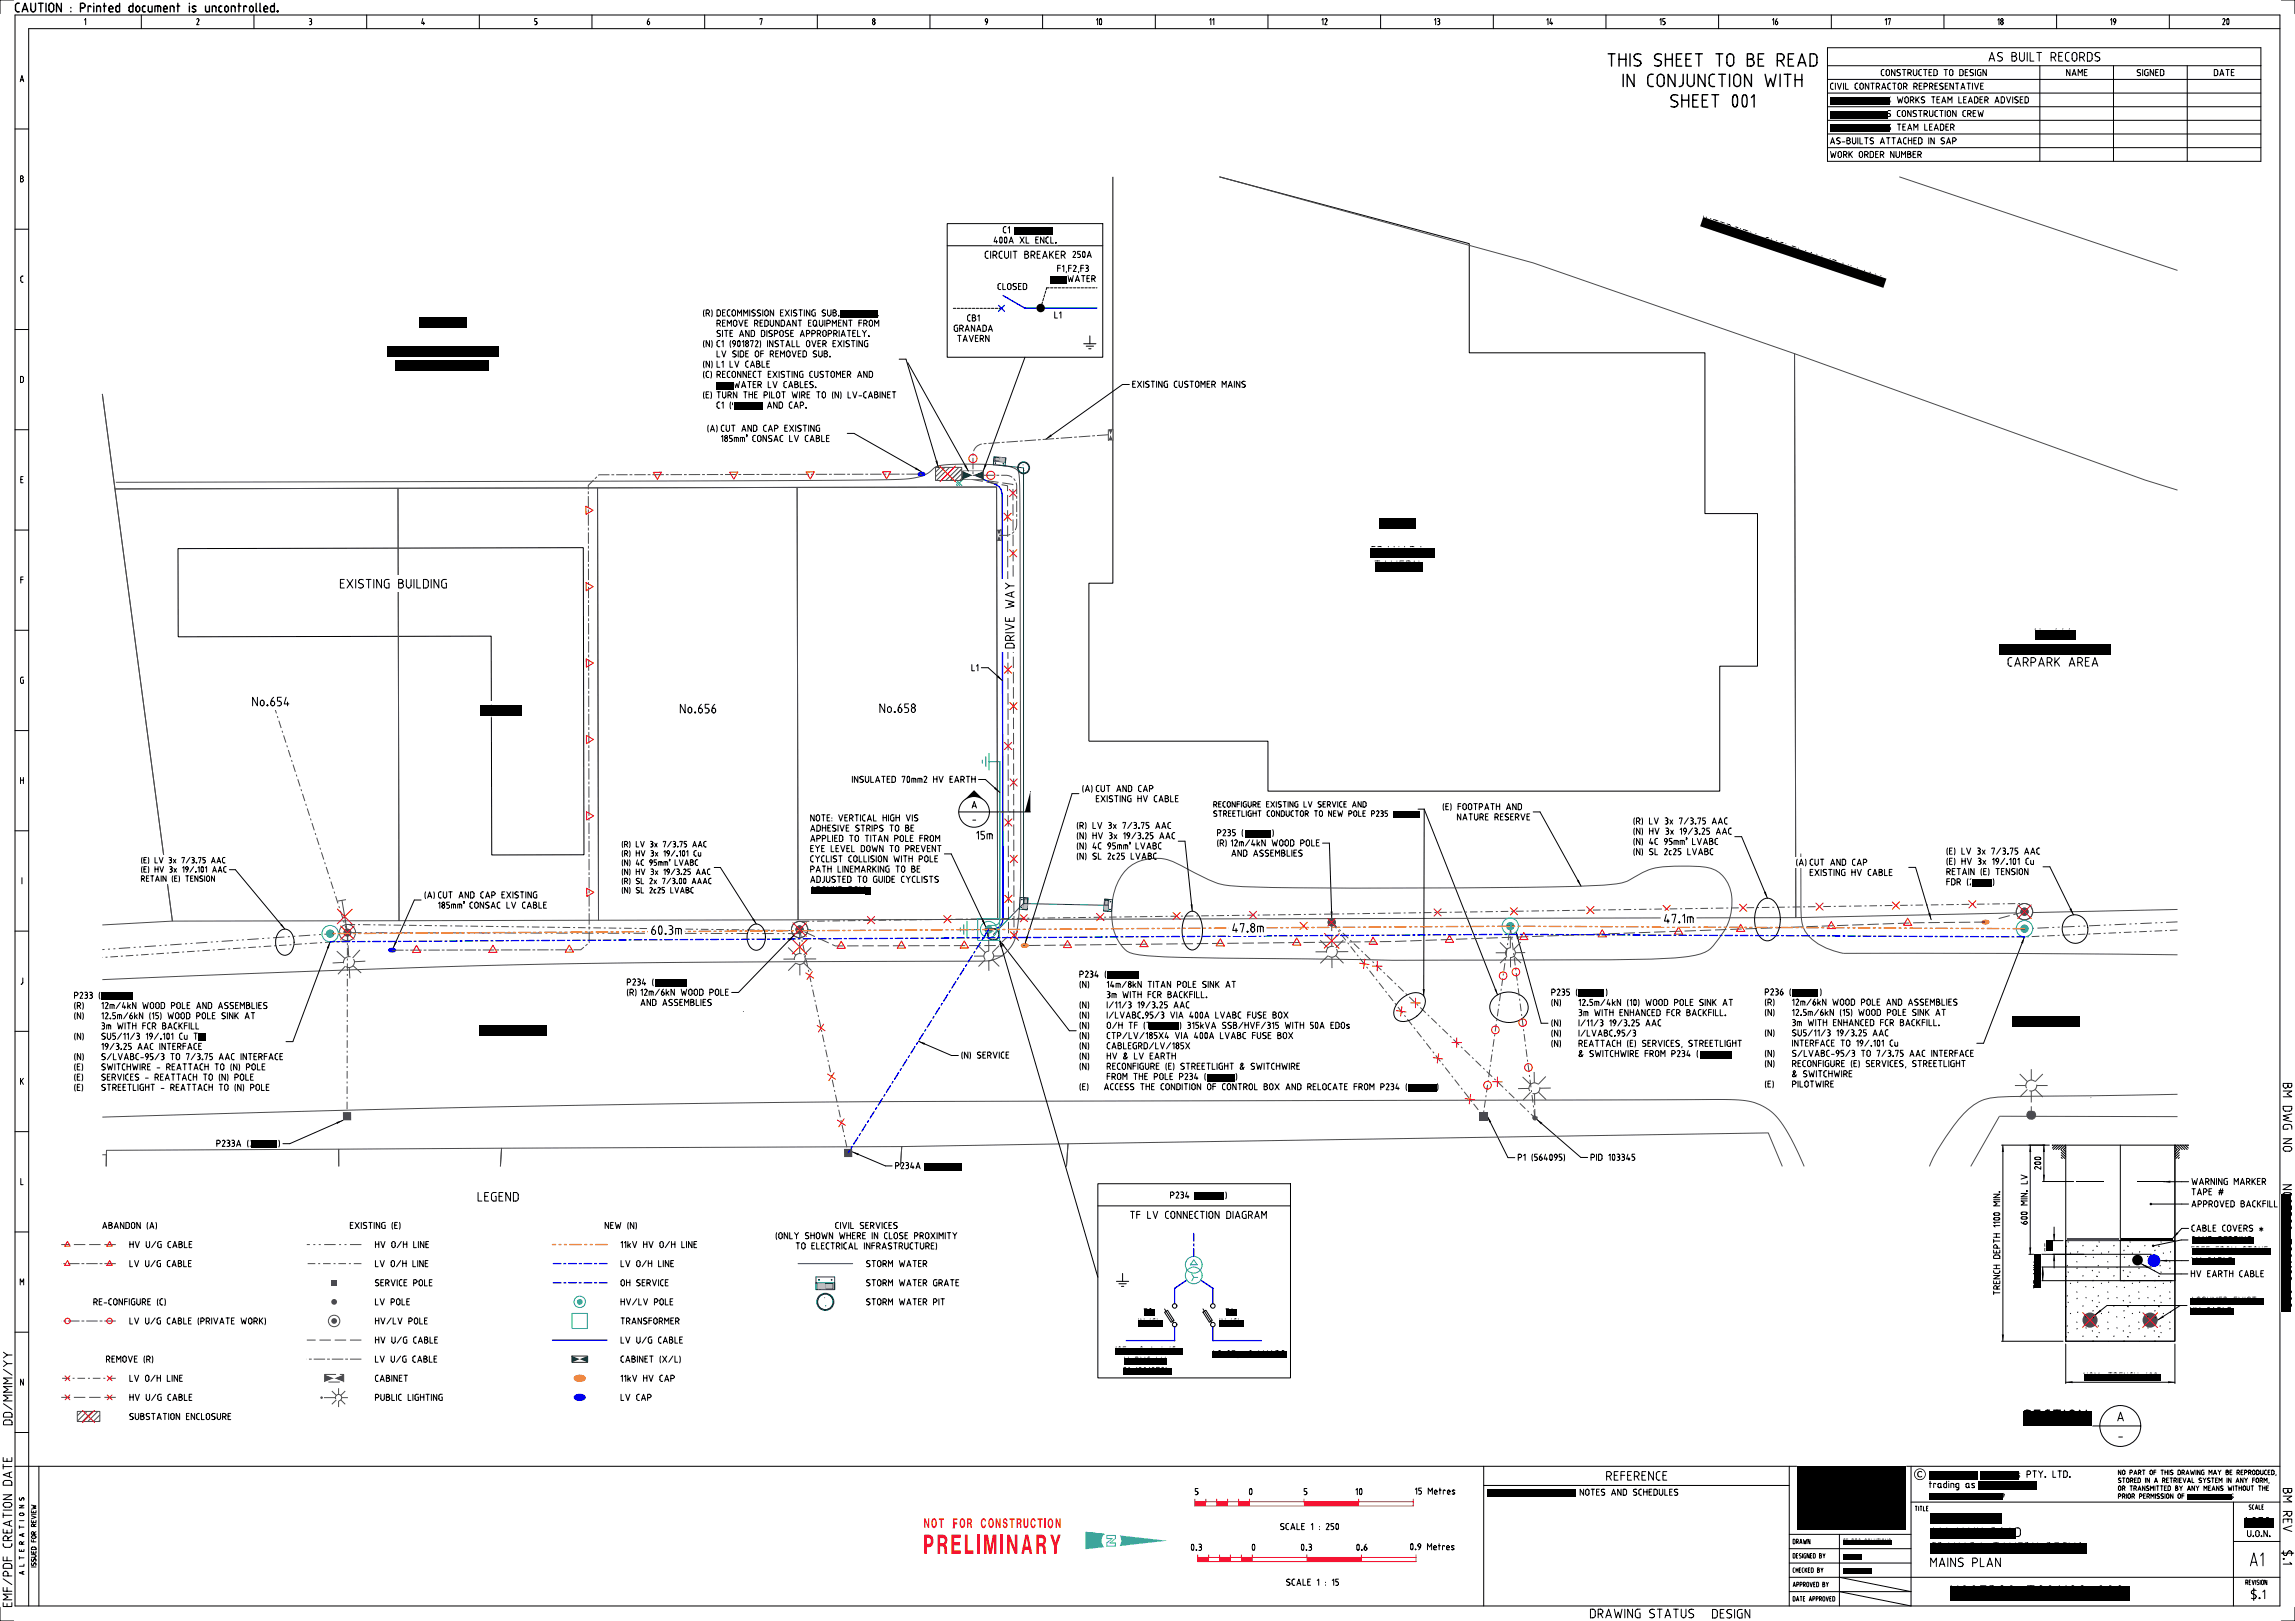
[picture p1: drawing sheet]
<svg xmlns="http://www.w3.org/2000/svg" width="841mm" height="594mm" viewBox="0 0 841 594" stroke-linecap="round" stroke-linejoin="round" font-family="sans-serif">
<defs><g id="words">
<text font-size="5.3" x="824.4" y="574.1">A1</text>
<g font-size="5">
<text x="589.1" y="24.5">THIS SHEET TO BE READ</text>
<text x="594.6" y="32">IN CONJUNCTION WITH</text>
<text x="612.1" y="39.5">SHEET 001</text>
</g>
<text font-size="3.7" x="701.2" y="541.8">©</text>
<g font-size="3.5">
<text x="5.5" y="4.5">CAUTION : Printed document is uncontrolled.</text>
<text x="728.7" y="22.6">AS BUILT RECORDS</text>
<text x="124.6" y="215.6">EXISTING BUILDING</text>
<text x="371.8" y="237.6" transform="rotate(-90 371.8 237.6)">DRIVE WAY</text>
<text x="735.7" y="244.3">CARPARK AREA</text>
<text x="92.4" y="258.8">No.654</text>
<text x="249.1" y="261.4">No.656</text>
<text x="322.3" y="261.3">No.658</text>
<text x="451.6" y="341.8" transform="rotate(-1 451.6 341.8)">4</text>
<text x="454.4" y="341.8" transform="rotate(-1 454.4 341.8)">7 .8 m</text>
<text x="609.8" y="338.4" transform="rotate(-1 609.8 338.4)">4</text>
<text x="612.6" y="338.4" transform="rotate(-1 612.6 338.4)">7 .1m</text>
<text x="238.7" y="342.6" transform="rotate(-1 238.7 342.6)">6</text>
<text x="241.1" y="342.6" transform="rotate(-1 241.1 342.6)">0 .3 m</text>
<text x="836.5" y="396.8" transform="rotate(90 836.5 396.8)">BM DWG NO</text>
<text x="836.4" y="434" transform="rotate(90 836.4 434)">N</text>
<text x="175" y="440.3">LEGEND</text>
<text x="775.9" y="520.8">A</text>
<text x="4.6" y="522.3" transform="rotate(-90 4.6 522.3)">DD/MMM/YY</text>
<text x="776.2" y="527.8">-</text>
<text x="588.6" y="542.6">REFERENCE</text>
<text x="836.5" y="545.3" transform="rotate(90 836.5 545.3)">BM REV</text>
<text x="738.6" y="563.2">D</text>
<text x="836.5" y="568.1" transform="rotate(90 836.5 568.1)">$.1</text>
<text x="707.3" y="574.2">MAINS PLAN</text>
<text x="824.8" y="586">$.1</text>
<text x="4.5" y="588.9" transform="rotate(-90 4.5 588.9)">EMF/PDF CREATION DATE</text>
<text x="582.7" y="593">DRAWING STATUS</text>
<text x="627.4" y="593.1">DESIGN</text>
</g>
<text font-size="3.1" x="357.8" y="307.7" transform="rotate(-1 357.8 307.7)">15 m</text>
<g font-size="2.8">
<text x="360.9" y="94.8">CIRCUIT BREAKER</text>
<text x="414.2" y="446.6">TF LV CONNECTION DIAGRAM</text>
</g>
<g font-size="2.6">
<text x="356.1" y="296.2">A</text>
<text x="356.4" y="301.5">-</text>
<text x="706.9" y="545.3">trading as</text>
<text x="739.8" y="541.5">s PTY. LTD.</text>
</g>
<g font-size="2.5">
<text x="30.9" y="9.2">1</text>
<text x="71.9" y="9.2">2</text>
<text x="113.2" y="9.2">3</text>
<text x="154.4" y="9.2">4</text>
<text x="195.8" y="9.2">5</text>
<text x="237.1" y="9.2">6</text>
<text x="278.4" y="9.2">7</text>
<text x="319.7" y="9.2">8</text>
<text x="361" y="9.2">9</text>
<text x="401.7" y="9.2">10</text>
<text x="443.2" y="9.2">11</text>
<text x="484.3" y="9.2">12</text>
<text x="525.6" y="9.2">13</text>
<text x="566.7" y="9.2">14</text>
<text x="608.1" y="9.2">15</text>
<text x="649.4" y="9.2">16</text>
<text x="690.7" y="9.2">17</text>
<text x="732" y="9.2">18</text>
<text x="773.3" y="9.2">19</text>
<text x="814.4" y="9.2">20</text>
<text x="689.3" y="27.9">CONSTRUCTED TO DESIGN</text>
<text x="757.2" y="27.9">NAME</text>
<text x="783.1" y="27.9">SIGNED</text>
<text x="811.3" y="27.9">DATE</text>
<text x="7.3" y="30.1">A</text>
<text x="670.7" y="32.9">CIVIL CONTRACTOR REPRESENTATIVE</text>
<text x="692.6" y="37.9">S WORKS TEAM LEADER ADVISED</text>
<text x="691.7" y="42.9">S CONSTRUCTION CREW</text>
<text x="692.4" y="47.9">S TEAM LEADER</text>
<text x="670.7" y="52.9">AS-BUILTS ATTACHED IN SAP</text>
<text x="670.7" y="57.9">WORK ORDER NUMBER</text>
<text x="7.4" y="66.8">B</text>
<text x="364.2" y="89.2">400A XL ENCL.</text>
<text x="367.5" y="85.5">C1</text>
<text x="393" y="94.5">250A</text>
<text x="387.4" y="99.6">F1,F2,F3</text>
<text x="7.5" y="103.5">C</text>
<text x="365.6" y="106.2">CLOSED</text>
<text x="391" y="103.4">WATER</text>
<text x="257.6" y="115.9">(R)DECOMMISSION EXISTING SU</text>
<text x="262.6" y="119.7">REMOVE REDUNDANT EQUIPMENT FROM</text>
<text x="321.5" y="115.9">8.</text>
<text x="354.4" y="117.8">CB1</text>
<text x="386.4" y="116.7">L1</text>
<text x="262.6" y="123.4">SITE AND DISPOSE APPROPRIATELY.</text>
<text x="349.6" y="121.5">GRANADA</text>
<text x="350.8" y="125.3">TAVERN</text>
<text x="257.6" y="127.2">(N)C1 (901872) INSTALL OVER EXISTING</text>
<text x="262.6" y="130.9">LV SIDE OF REMOVED SUB.</text>
<text x="257.6" y="134.7">(N)L1 LV CABLE</text>
<text x="7.4" y="140.3">D</text>
<text x="257.6" y="138.4">(C)RECONNECT EXISTING CUSTOMER AND</text>
<text x="269" y="142.2">WATER LV CABLES.</text>
<text x="415" y="142.1">EXISTING CUSTOMER MAINS</text>
<text x="257.6" y="145.9">(E)TURN THE PILOT WIRE TO (N) LV-CABINET</text>
<text x="262.6" y="149.7">C1 (</text>
<text x="279.4" y="149.7">) AND CAP.</text>
<text x="259.2" y="158.2">(A)CUT AND CAP EXISTING</text>
<text x="264.2" y="161.9">185mm</text>
<text x="274.8" y="161.9">CONSAC LV CABLE</text>
<text x="7.5" y="177">E</text>
<text x="7.5" y="213.8">F</text>
<text x="356" y="245.9">L1</text>
<text x="7.4" y="250.5">G</text>
<text x="7.4" y="287.3">H</text>
<text x="312.2" y="286.8">INSULATED 70mm2 HV EARTH</text>
<text x="396.6" y="290.2">(A)CUT AND CAP</text>
<text x="401.6" y="294">EXISTING HV CABLE</text>
<text x="528.7" y="296.9">(E) FOOTPATH AND</text>
<text x="297" y="304.7">ADHESIVE STRIPS TO BE</text>
<text x="297" y="301">NOTE: VERTICAL HIGH VIS</text>
<text x="394.6" y="303.7">(R) LV 3x 7/3.75 AAC</text>
<text x="531.3" y="300.6">NATURE RESERVE</text>
<text x="598.6" y="305.8">(N) HV 3x 19/3.25 AAC</text>
<text x="598.6" y="302.1">(R) LV 3x 7/3.75 AAC</text>
<text x="297" y="308.5">APPLIED TO TITAN POLE FROM</text>
<text x="394.6" y="311.2">(N) 4C 95mm</text>
<text x="394.6" y="307.5">(N) HV 3x 19/3.25 AAC</text>
<text x="415.3" y="311.2">LVABC</text>
<text x="446" y="310.1">(R)12m/4kN WOOD POLE</text>
<text x="446" y="306.4">P235 (</text>
<text x="598.6" y="309.6">(N) 4C 95mm</text>
<text x="619.2" y="309.6">LVABC</text>
<text x="297" y="316">CYCLIST COLLISION WITH POLE</text>
<text x="297" y="312.2">EYE LEVEL DOWN TO PREVENT</text>
<text x="394.6" y="315">(N) SL 2c25 LVABC</text>
<text x="448.6" y="313.9">AND ASSEMBLIES</text>
<text x="598.6" y="313.3">(N) SL 2c25 LVABC</text>
<text x="658.2" y="317.2">(A)CUT AND CAP</text>
<text x="713.3" y="316.9">(E) HV 3x 19/.101 Cu</text>
<text x="713.3" y="313.1">(E) LV 3x 7/3.75 AAC</text>
<text x="297" y="323.5">ADJUSTED TO GUIDE CYCLISTS</text>
<text x="297" y="319.7">PATH LINEMARKING TO BE</text>
<text x="663.2" y="321">EXISTING HV CABLE</text>
<text x="713.3" y="320.6">RETAIN (E) TENSION</text>
<text x="7.9" y="324">I</text>
<text x="155.6" y="329.2">(A)CUT AND CAP EXISTING</text>
<text x="713.3" y="324.4">FDR (</text>
<text x="160.6" y="332.9">185mm</text>
<text x="171.2" y="332.9">CONSAC LV CABLE</text>
<text x="395.6" y="358.2">P234 (</text>
<text x="7.6" y="360.8">J</text>
<text x="27.2" y="366">P233 (</text>
<text x="229.7" y="364.9">(R)12m/6kN WOOD POLE</text>
<text x="229.7" y="361.1">P234 (</text>
<text x="395.6" y="362">(N)</text>
<text x="405.6" y="365.7">3m WITH FCR BACKFILL.</text>
<text x="405.6" y="362">14m/8kN TITAN POLE SINK AT</text>
<text x="568.5" y="364.8">P235 (</text>
<text x="646.8" y="364.7">P236 (</text>
<text x="27.2" y="369.7">(R)</text>
<text x="37.2" y="369.7">12m/4kN WOOD POLE AND ASSEMBLIES</text>
<text x="234.7" y="368.6">AND ASSEMBLIES</text>
<text x="395.6" y="369.5">(N)</text>
<text x="405.6" y="369.5">I/11/3 19/3.25 AAC</text>
<text x="568.5" y="368.6">(N)</text>
<text x="578.5" y="368.6">12.5m/4kN (10) WOOD POLE SINK AT</text>
<text x="646.8" y="368.5">(R)</text>
<text x="656.8" y="368.5">12m/6kN WOOD POLE AND ASSEMBLIES</text>
<text x="27.2" y="373.5">(N)</text>
<text x="37.2" y="377.2">3m WITH FCR BACKFILL</text>
<text x="37.2" y="373.5">12.5m/6kN (15) WOOD POLE SINK AT</text>
<text x="395.6" y="377">(N)</text>
<text x="395.6" y="373.2">(N)</text>
<text x="405.6" y="377">O/H TF (T</text>
<text x="405.6" y="373.2">I/LVABC.95/3 VIA 400A LVABC FUSE BOX</text>
<text x="432.1" y="377">) 315kVA SSB/HVF/315 WITH 50A EDOs</text>
<text x="568.5" y="376.1">(N)</text>
<text x="578.5" y="376.1">I/11/3 19/3.25 AAC</text>
<text x="578.5" y="372.3">3m WITH ENHANCED FCR BACKFILL.</text>
<text x="646.8" y="372.2">(N)</text>
<text x="656.8" y="376">3m WITH ENHANCED FCR BACKFILL.</text>
<text x="656.8" y="372.2">12.5m/6kN (15) WOOD POLE SINK AT</text>
<text x="27.2" y="381">(N)</text>
<text x="37.2" y="381">SU5/11/3 19/.101 Cu T</text>
<text x="395.6" y="380.7">(N)</text>
<text x="405.6" y="380.7">CTP/LV/185X4 VIA 400A LVABC FUSE BOX</text>
<text x="568.5" y="383.6">(N)</text>
<text x="568.5" y="379.8">(N)</text>
<text x="578.5" y="383.6">REATTACH (E) SERVICES, STREETLIGHT</text>
<text x="578.5" y="379.8">I/LVABC.95/3</text>
<text x="646.8" y="379.7">(N)</text>
<text x="656.8" y="383.5">INTERFACE TO 19/.101 Cu</text>
<text x="656.8" y="379.7">SU5/11/3 19/3.25 AAC</text>
<text x="27.2" y="388.5">(N)</text>
<text x="37.2" y="388.5">S/LVABC-95/3 TO 7/3.75 AAC INTERFACE</text>
<text x="37.2" y="384.7">19/3.25 AAC INTERFACE</text>
<text x="352.3" y="387.9">(N) SERVICE</text>
<text x="395.6" y="388.2">(N)</text>
<text x="395.6" y="384.5">(N)</text>
<text x="405.6" y="388.2">HV &amp; LV EARTH</text>
<text x="405.6" y="384.5">CABLEGRD/LV/185X</text>
<text x="578.5" y="387.3">&amp; SWITCHWIRE FROM P234</text>
<text x="646.8" y="387.2">(N)</text>
<text x="656.8" y="387.2">S/LVABC-95/3 TO 7/3.75 AAC INTERFACE</text>
<text x="27.2" y="396">(E)</text>
<text x="27.2" y="392.2">(E)</text>
<text x="37.2" y="396">SERVICES - REATTACH TO (N) POLE</text>
<text x="37.2" y="392.2">SWITCHWIRE - REATTACH TO (N) POLE</text>
<text x="395.6" y="392">(N)</text>
<text x="405.6" y="395.7">FROM THE POLE P234</text>
<text x="405.6" y="392">RECONFIGURE (E) STREETLIGHT &amp; SWITCHWIRE</text>
<text x="646.8" y="391">(N)</text>
<text x="656.8" y="394.7">&amp; SWITCHWIRE</text>
<text x="656.8" y="391">RECONFIGURE (E) SERVICES, STREETLIGHT</text>
<text x="7.4" y="397.5">K</text>
<text x="27.2" y="399.7">(E)</text>
<text x="37.2" y="399.7">STREETLIGHT - REATTACH TO (N) POLE</text>
<text x="395.6" y="399.5">(E)</text>
<text x="402.4" y="399.5">ACCESS THE CONDITION OF CONTROL BOX AND RELOCATE FROM P234</text>
<text x="646.8" y="398.5">(E)</text>
<text x="656.8" y="398.5">PILOTWIRE</text>
<text x="79.3" y="420.2">P233A (</text>
<text x="556.2" y="425.3">P1 (564095)</text>
<text x="582.9" y="425.3">PID 103345</text>
<text x="328.1" y="428.4">P234A</text>
<text x="748" y="428.6" transform="rotate(-90 748 428.6)">200</text>
<text x="7.5" y="434.2">L</text>
<text x="803.1" y="438">TAPE #</text>
<text x="803.1" y="434.2">WARNING MARKER</text>
<text x="428.8" y="439.2">P234</text>
<text x="803.1" y="442.4">APPROVED BACKFILL</text>
<text x="743" y="448.7" transform="rotate(-90 743 448.7)">600 MIN. LV</text>
<text x="37.5" y="450.3">ABANDON (A)</text>
<text x="128.3" y="450.3">EXISTING (E)</text>
<text x="221.6" y="450.3">NEW (N)</text>
<text x="284.3" y="454.1">(ONLY SHOWN WHERE IN CLOSE PROXIMITY</text>
<text x="306.1" y="450.3">CIVIL SERVICES</text>
<text x="803.1" y="451.3">CABLE COVERS *</text>
<text x="47.4" y="457.3">HV U/G CABLE</text>
<text x="137.4" y="457.3">HV O/H LINE</text>
<text x="227.4" y="457.3">11kV HV O/H LINE</text>
<text x="291.6" y="457.8">TO ELECTRICAL INFRASTRUCTURE)</text>
<text x="47.4" y="464.3">LV U/G CABLE</text>
<text x="137.4" y="464.3">LV O/H LINE</text>
<text x="227.4" y="464.3">LV O/H LINE</text>
<text x="317.4" y="464.3">STORM WATER</text>
<text x="802.9" y="468">HV EARTH CABLE</text>
<text x="7.3" y="471">M</text>
<text x="137.4" y="471.3">SERVICE POLE</text>
<text x="227.4" y="471.3">OH SERVICE</text>
<text x="317.4" y="471.3">STORM WATER GRATE</text>
<text x="34.3" y="478.3">RE-CONFIGURE (C)</text>
<text x="137.4" y="478.3">LV POLE</text>
<text x="227.4" y="478.3">HV/LV POLE</text>
<text x="317.4" y="478.3">STORM WATER PIT</text>
<text x="733" y="474.5" transform="rotate(-90 733 474.5)">TRENCH DEPTH 1100 MIN.</text>
<text x="47.4" y="485.3">LV U/G CABLE (PRIVATE WORK)</text>
<text x="137.4" y="485.3">HV/LV POLE</text>
<text x="227.4" y="485.3">TRANSFORMER</text>
<text x="137.4" y="492.3">HV U/G CABLE</text>
<text x="227.4" y="492.3">LV U/G CABLE</text>
<text x="38.9" y="499.3">REMOVE (R)</text>
<text x="137.4" y="499.3">LV U/G CABLE</text>
<text x="227.4" y="499.3">CABINET (X/L)</text>
<text x="7.4" y="507.7">N</text>
<text x="47.4" y="506.3">LV O/H LINE</text>
<text x="137.4" y="506.3">CABINET</text>
<text x="227.4" y="506.3">11kV HV CAP</text>
<text x="47.4" y="513.3">HV U/G CABLE</text>
<text x="137.4" y="513.3">PUBLIC LIGHTING</text>
<text x="227.4" y="513.3">LV CAP</text>
<text x="47.4" y="520.3">SUBSTATION ENCLOSURE</text>
<text x="437.9" y="547.8">5</text>
<text x="457.7" y="547.8">0</text>
<text x="477.8" y="547.8">5</text>
<text x="496.8" y="547.8">10</text>
<text x="518.5" y="547.6">15 Metres</text>
<text x="577.3" y="548.1">NOTES AND SCHEDULES</text>
<text x="469.1" y="560.6">SCALE 1 : 250</text>
<text x="823.5" y="563.2">U.O.N.</text>
<text x="436.4" y="568.2">0.3</text>
<text x="458.7" y="568.2">0</text>
<text x="476.7" y="568.2">0.3</text>
<text x="497" y="568.2">0.6</text>
<text x="516.7" y="568">0.9 Metres</text>
<text x="471.3" y="581">SCALE 1 : 15</text>
</g>
<g font-size="2.3">
<text x="444.7" y="299.3">STREETLIGHT CONDUCTOR TO NEW POLE P235</text>
<text x="444.7" y="295.9">RECONFIGURE EXISTING LV SERVICE AND</text>
<text x="227.9" y="310.5">(R) LV 3x 7/3.75 AAC</text>
<text x="51.7" y="316.3">(E) LV 3x 7/3.75 AAC</text>
<text x="227.9" y="317.2">(N) 4C 95mm</text>
<text x="227.9" y="313.8">(R) HV 3x 19/.101 Cu</text>
<text x="246.4" y="317.2">LVABC</text>
<text x="51.7" y="323.1">RETAIN (E) TENSION</text>
<text x="51.7" y="319.7">(E) HV 3x 19/.101 AAC</text>
<text x="227.9" y="324">(R) SL 2x 7/3.00 AAAC</text>
<text x="227.9" y="320.6">(N) HV 3x 19/3.25 AAC</text>
<text x="227.9" y="327.3">(N) SL 2c25 LVABC</text>
</g>
<text font-size="2.1" x="733.9" y="549.2">9</text>
<g font-size="1.9">
<text x="701.7" y="553.7">TITLE</text>
<text x="824.1" y="553.2">SCALE</text>
<text x="657" y="565.8">DRAWN</text>
<text x="13.3" y="574.3" transform="rotate(-90 13.3 574.3)">ISSUED FOR REVIEW</text>
<text x="657" y="571.1">DESIGNED BY</text>
<text x="8.9" y="577" transform="rotate(-90 8.9 577)">A L T E R A T I O N S</text>
<text x="657" y="581.6">APPROVED BY</text>
<text x="657" y="576.3">CHECKED BY</text>
<text x="822.9" y="580.8">REVISION</text>
<text x="657" y="586.8">DATE APPROVED</text>
</g>
<g font-size="1.8">
<text x="776.2" y="540.5">NO PART OF THIS DRAWING MAY BE REPRODUCED,</text>
<text x="776.2" y="543.4">STORED IN A RETRIEVAL SYSTEM IN ANY FORM,</text>
<text x="776.2" y="549.2">PRIOR PERMISSION OF</text>
<text x="776.2" y="546.3">OR TRANSMITTED BY ANY MEANS WITHOUT THE</text>
<text x="817.8" y="549.2">S</text>
</g>
<g font-size=".8">
<text x="273.5" y="160.1">2</text>
<text x="413.9" y="309.4">2</text>
<text x="617.8" y="307.7">2</text>
<text x="169.8" y="331.1">2</text>
</g>
<text font-size=".7" x="245.2" y="315.5">2</text>
</g></defs>
<path d="M381.4 112.9l2.2-7.4" fill="none" stroke="#000" stroke-width=".37" stroke-dasharray=".9 .5"/>
<path d="M757 454.6h40v36.9h-40z" fill="none" stroke="#000" stroke-width=".37"/>
<path d="M544.3 544.9h71.2v3.8h-38.1v-3.1h-32.6v3.1h-.5z" fill-rule="evenodd" fill="#fff"/>
<path d="M405.6 562.6h3.1v1.2l-1.9 1.6h1.9v1.2h-3.1v-1.2l2-1.6h-2z" fill="none" stroke="#00f0f0" stroke-width=".37"/>
<path d="M410.3 562.6l17.5 2-17.5 2a3.7 3.7 0 0 0 0-4z" fill-rule="evenodd" fill="#00f0f0"/>
<path d="M404.6 562.2l-6.8-.7 6.8 .7" fill="none" stroke="#00f0f0" stroke-width=".37"/>
<path d="M397.8 561.5l6.8 .7a3.6 3.6 0 0 0 0 4.7l-6.8 .8z" fill-rule="evenodd" fill="#00f0f0"/>
<g fill="#f00000">
<path d="M338.7 556.4h.4l1 2.5v-2.5h.4v3.5h-.4l-1-2.4v2.4h-.4z" fill-rule="evenodd"/>
<path d="M344.1 556.4h1.8v.6h-.7v2.9h-.5v-2.9h-.6z" fill-rule="evenodd"/>
</g>
<path d="M350.7 558.4h-1v1.5h-.5" fill="none" stroke="#f00000" stroke-width=".37"/>
<g fill="#f00000">
<path d="M382.8 556.4h.5v3.5h-.5z"/>
<path d="M349.2 556.4h1.6v.6h-1.1v.8h1v.6h-1v1.5h-.5z" fill-rule="evenodd"/>
<path d="M354.4 556.4h1.1l.5 .3 .1 .9-.4 .7 .5 1.6h-.5l-.4-1.4h-.5v1.4h-.4zM354.8 557v.9h.8v-.8z" fill-rule="evenodd"/>
<path d="M360 556.5a.9 .9 0 0 1 1 0 .9 .9 0 0 1 .3 1h-.4a.55 .55 0 0 0-.7-.6 .55 .55 0 0 0-.3 .8 1.07 1.07 0 0 0 .7 1.6l.3-.6h.5a.97 .97 0 0 1-.9 1.3 .97 .97 0 0 1-1-1.1l-.1-1.3z" fill-rule="evenodd"/>
<path d="M364.8 556.4h.5l1 2.5-.1-2.5h.5v3.5h-.5l-.9-2.4v2.4h-.5z" fill-rule="evenodd"/>
<path d="M367.8 556.6a.84 .84 0 0 1 1-.1 .84 .84 0 0 1 .4 .9l-.4 .1a.43 .43 0 0 0-.3-.6 .43 .43 0 0 0-.5 .2 .43 .43 0 0 0 .2 .6l.4 .1a1.02 1.02 0 0 1 .6 1.4 1.02 1.02 0 0 1-1.4 .5l-.3-.9 .4-.1a.46 .46 0 0 0 .2 .6 .46 .46 0 0 0 .6-.2 .46 .46 0 0 0-.2-.6l-.9-.6z" fill-rule="evenodd"/>
<path d="M370 556.4h1.8v.6h-.7v2.9h-.5v-2.9h-.6z" fill-rule="evenodd"/>
<path d="M372.5 556.4h1.1l.6 .3 .1 .8-.4 .8 .3 .4 .1 1.2h-.4l-.4-1.4h-.5v1.4h-.5zM373 557v.9h.7l.1-.8z" fill-rule="evenodd"/>
<path d="M375.1 556.4h.5v2.5l.2 .5 .5-.5v-2.5h.5v2.4a.89 .89 0 0 1-.7 1.2 .89 .89 0 0 1-1-.9z" fill-rule="evenodd"/>
<path d="M378.1 556.5a.92 .92 0 0 1 1.1 0 .92 .92 0 0 1 .3 1h-.4a.55 .55 0 0 0-.7-.6 .55 .55 0 0 0-.3 .8 1.07 1.07 0 0 0 .7 1.6l.3-.6h.4a.95 .95 0 0 1-.8 1.3 .95 .95 0 0 1-1-1.1l-.1-1.4z" fill-rule="evenodd"/>
<path d="M380.2 556.4h1.9v.6h-.7v2.9h-.5v-2.9h-.7z" fill-rule="evenodd"/>
<path d="M386.9 556.4h.4l.9 2.5v-2.5h.5v3.5h-.5l-.9-2.4v2.4h-.4z" fill-rule="evenodd"/>
<path d="M341.7 556.6l-.4 1.2 .4 1.8a.92 .92 0 0 0 1.1 .2 .92 .92 0 0 0 .5-1.1v-.3a1.39 1.39 0 0 0-1.4-1.9zM342.1 557a1.25 1.25 0 0 1 .6 1.9 .52 .52 0 0 1-.7 .3 .52 .52 0 0 1-.2-.7z" fill-rule="evenodd"/>
<path d="M352.2 556.5l-.6 1.4 .5 1.7a.89 .89 0 0 0 1.1 .2 .89 .89 0 0 0 .4-1l.1-.9a1.14 1.14 0 0 0-.3-1.2 1.14 1.14 0 0 0-1.2-.2zM352.4 557h.1a1.09 1.09 0 0 1 .6 1.7 .54 .54 0 0 1-.7 .6 .54 .54 0 0 1-.3-.9z" fill-rule="evenodd"/>
<path d="M362.7 556.5l-.5 1.2v1.1l.4 .9a.95 .95 0 0 0 1.2 .1 .95 .95 0 0 0 .3-1.1l.1-.4a1.45 1.45 0 0 0-1.4-1.9zM362.9 557h.1a1.09 1.09 0 0 1 .6 1.7 .55 .55 0 0 1-.7 .6 .55 .55 0 0 1-.3-.9z" fill-rule="evenodd"/>
<path d="M384.5 556.5l-.6 1.3 .1 1 .4 .9a.95 .95 0 0 0 1.1 .2 .95 .95 0 0 0 .4-1.1v-.4a1.39 1.39 0 0 0-1.4-1.9zM384.7 557a1.33 1.33 0 0 1 .6 2.1 .6 .6 0 0 1-.8 0 .6 .6 0 0 1-.1-.8z" fill-rule="evenodd"/>
<path d="M348.7 562.4h3.4v1.2h-2.5v1.5h2.2v1.2h-2.2v1.8h2.5v1.3h-3.4z" fill-rule="evenodd"/>
<path d="M353.6 562.4h.9v5.8h2.2v1.2h-3.1z" fill-rule="evenodd"/>
<path d="M358.2 562.4h1v7h-1z" fill-rule="evenodd"/>
<path d="M360.6 562.4h1.4l.9 5.4 .9-5.4h1.3v7h-.8v-5.3l-.9 5.3h-1l-.9-5.3v5.3h-.9z" fill-rule="evenodd"/>
<path d="M366.6 562.4h1v7h-1z" fill-rule="evenodd"/>
<path d="M369.1 562.4h.9l1.9 4.9v-4.9h.9v7h-.9l-1.9-4.9v4.9h-.9z" fill-rule="evenodd"/>
<path d="M384.8 562.4h1l1 3 .9-3h1l-1.5 4.2v2.8h-.9v-2.8z" fill-rule="evenodd"/>
<path d="M338.7 562.4h1.9a2.51 2.51 0 0 1 1.5 2.3 2.51 2.51 0 0 1-1.5 2.2h-1v2.5h-.9zM339.6 563.6v2.1h.8a1.15 1.15 0 0 0 .7-1.1 1.15 1.15 0 0 0-.7-1z" fill-rule="evenodd"/>
<path d="M343.6 562.4v7h.9v-2.7l1.3 .2 .5 2.5h.9l-.3-2.4-.6-.9a2.13 2.13 0 0 0-.5-3.7zM344.5 563.6h1.1a1.03 1.03 0 0 1 .6 1 1.03 1.03 0 0 1-.6 .9h-1.1z" fill-rule="evenodd"/>
<path d="M375.7 562.4h1.1l1.4 7h-.9l-.3-1.5h-1.5l-.3 1.5h-.9zM376.3 563.7l-.6 3.1h1.1z" fill-rule="evenodd"/>
<path d="M379.8 562.4v7h.9v-2.7l1.3 .2 .4 2.5h1l-.3-2.4-.6-.9a2.13 2.13 0 0 0-.5-3.7zM380.7 563.6h1.1a1.03 1.03 0 0 1 .6 1 1.03 1.03 0 0 1-.6 .9h-1.1z" fill-rule="evenodd"/>
</g>
<g fill="none" stroke="#000" stroke-width=".37">
<path d="M5 0h-5v5M836 0h5v5M5.5 5.5h830v583h-830zM51.8 5.5v5M93.1 5.5v5M134.4 5.5v5M175.6 5.5v5M216.9 5.5v5M258.2 5.5v5M299.5 5.5v5M340.8 5.5v5M382.1 5.5v5"/>
<path d="M423.4 5.5v5M464.6 5.5v5M505.9 5.5v5M547.2 5.5v5M588.5 5.5v5M629.8 5.5v5M671.1 5.5v5M712.4 5.5v5M753.6 5.5v5M794.9 5.5v5M835.5 10.5h-825v578M5.5 47.3h5"/>
<path d="M5.5 84h5M5.5 120.7h5M5.5 157.5h5M5.5 194.2h5M5.5 231h5M5.5 267.7h5M5.5 304.4h5M5.5 341.2h5M5.5 377.9h5M5.5 414.7h5M5.5 451.4h5M5.5 488.2h5"/>
<path d="M5.5 524.9h5M5.5 537.3h653M14.3 537.3v51.2M543.7 537.3v51.2M655.7 537.3v51.2M698.6 537.3h136.9M700.3 537.3v51.2M543.7 544.3h112M700.3 550.4h135.2M818.4 550.4v38.1M655.7 578h179.8M655.7 562.3h44.6"/>
<path d="M655.7 567.5h44.6M655.7 572.8h44.6M674.1 562.3v26.2M818.4 564.9h17.1M0 589v5h5M655.7 583.2h44.6M841 589v5h-5"/>
</g>
<g fill="#fff">
<path d="M226.8 454.2h29.1v3.7h-29.1z"/>
<path d="M221 447.2h12.9v3.7h-12.9z"/>
<path d="M226.8 461.2h20.6v3.7h-20.6z"/>
<path d="M226.8 475.2h20.4v3.7h-20.4z"/>
<path d="M226.8 482.2h22.6v3.7h-22.6z"/>
<path d="M226.8 496.2h23.1v3.7h-23.1z"/>
<path d="M46.8 503.2h20.7v3.7h-20.7z"/>
<path d="M46.8 517.2h38.4v3.7h-38.4z"/>
<path d="M38.3 496.2h18.3v3.7h-18.3z"/>
<path d="M46.8 510.2h24.1v3.7h-24.1z"/>
<path d="M226.8 489.2h23.9v3.7h-23.9z"/>
<path d="M136.8 461.2h20.6v3.7h-20.6z"/>
<path d="M136.8 468.2h22.2v3.7h-22.2z"/>
<path d="M136.8 475.2h13.9v3.7h-13.9z"/>
<path d="M136.8 482.2h20.4v3.7h-20.4z"/>
<path d="M136.8 503.2h13.1v3.7h-13.1z"/>
<path d="M136.8 510.2h25.9v3.7h-25.9z"/>
<path d="M136.8 454.2h20.9v3.7h-20.9z"/>
<path d="M136.8 489.2h24.1v3.7h-24.1z"/>
<path d="M136.8 496.2h23.9v3.7h-23.9z"/>
<path d="M127.6 447.2h19.6v3.7h-19.6z"/>
</g>
<g fill="#4b4b4b">
<path d="M119 503.7l3.4 1.4-3.4 1.3z"/>
<path d="M122.4 505.1l3.5-1.4v2.7z"/>
</g>
<g fill="#fff">
<path d="M119 506.4l3.4-1.3 3.5 1.3z"/>
<path d="M119 503.7h6.9l-3.5 1.4z"/>
</g>
<path d="M28.3 517.2h8.3v3.7h-8.3zM29.9 517.2l-1.6 1.6M31.9 517.2l-3.6 3.6M33.9 517.2l-3.7 3.7M35.8 517.2l-3.6 3.7M36.6 518.5l-2.5 2.4M36.6 520.4l-.5 .5" fill="none" stroke="#4b4b4b" stroke-width=".37"/>
<g fill="#fff">
<path d="M36.9 447.2h21.1v3.7h-21.1z"/>
<path d="M46.8 454.2h24.1v3.7h-24.1z"/>
<path d="M46.8 461.2h23.9v3.7h-23.9z"/>
<path d="M33.7 475.2h27.5v3.7h-27.5z"/>
<path d="M291 454.7h55.3v3.7h-55.3z"/>
<path d="M283.6 450.9h67.7v3.8h-67.7z"/>
<path d="M305.5 447.2h23.9v3.7h-23.9z"/>
<path d="M316.8 461.2h23.4v3.7h-23.4z"/>
</g>
<g fill="none" stroke="#fe0060" stroke-width=".37">
<path d="M437.9 549.3v2.5h80v-2.5M437.9 550.3h80M438.1 550.4h3.7M438.1 550.5h3.7M438.1 550.6h3.7M438.1 550.7h3.7M438.1 550.9h3.7M438.1 551h3.7M438.1 551.1h3.7M438.1 551.2h3.7M438.1 551.3h3.7M438.1 551.5h3.7"/>
<path d="M438.1 551.6h3.7M438.1 551.7h3.7M441.9 549.3v1M445.9 549.3v1M446 550.4h3.8M446 550.5h3.8M446 550.6h3.8M446 550.7h3.8M446 550.9h3.8M446 551h3.8M446 551.1h3.8M446 551.2h3.8"/>
<path d="M446 551.3h3.8M446 551.5h3.8M446 551.6h3.8M449.9 549.3v1M453.9 549.3v1M454 550.4h3.8M454 550.5h3.8M454 550.6h3.8M454 550.7h3.8M454 550.9h3.8M454 551h3.8M454 551.1h3.8"/>
<path d="M454 551.2h3.8M454 551.3h3.8M454 551.5h3.8M454 551.6h3.8M457.9 549.3v1M477.9 549.3v1M478 550.4h19.8M478 550.5h19.8M478 550.6h19.8M478 550.7h19.8M478 550.9h19.8M478 551h19.8"/>
<path d="M478 551.1h19.8M478 551.2h19.8M478 551.3h19.8M478 551.5h19.8M478 551.6h19.8M497.9 549.3v1"/>
</g>
<g fill="#fff">
<path d="M46.8 482.2h51.1v3.7h-51.1z"/>
<path d="M226.8 503.2h20.9v3.7h-20.9z"/>
<path d="M226.8 510.2h12.4v3.7h-12.4z"/>
</g>
<path d="M366.3 344.6l1.8 1.8-.6 .4z" fill="#000"/>
<path d="M366.3 344.6l25.6 33.1" fill="none" stroke="#000" stroke-width=".37"/>
<g fill="#fff">
<path d="M577.9 380.5h60.8v3.7h-60.8z"/>
<path d="M567.9 380.5h4.6v3.7h-4.6z"/>
<path d="M577.9 376.7h22.1v3.8h-22.1z"/>
<path d="M567.9 376.7h4.6v3.8h-4.6z"/>
<path d="M577.9 372.9h31.3v3.8h-31.3z"/>
<path d="M567.9 372.9h4.6v3.8h-4.6z"/>
<path d="M577.9 369.2h55.1v3.7h-55.1z"/>
<path d="M567.9 365.5h4.6v3.7h-4.6z"/>
<path d="M577.9 384.2h56.1v.7h-11.2v3h-44.9z" fill-rule="evenodd"/>
<path d="M577.9 365.5h57.6v3.7h-57.6z" fill-rule="evenodd"/>
<path d="M567.9 361.7h21.6v3.8h-1.5v-3.1h-9.7v3.1h-10.4z" fill-rule="evenodd"/>
</g>
<path d="M555.6 341.5l9.2 33.5h2.5M741.9 343.3l-15 39" fill="none" stroke="#000" stroke-width=".37"/>
<path d="M555.6 341.5l1 2.3-.7 .2zM741.9 343.3l-.6 2.5-.7-.3z" fill="#000"/>
<path d="M78.7 417.1h24.3v3.8h-1.4v-3.1h-9.8v3.1h-13.1z" fill-rule="evenodd" fill="#fff"/>
<path d="M125.7 410.5l-19.5 8.6h-2.5" fill="none" stroke="#000" stroke-width=".37"/>
<path d="M123.3 411.2l2.4-.7-2.2 1.4z" fill="#000"/>
<path d="M555.6 422.2h18.4v3.7h-18.4z" fill="#fff"/>
<path d="M545 409l7.6 15.2h2.5" fill="none" stroke="#000" stroke-width=".37"/>
<path d="M545 409l1.5 2-.7 .4z" fill="#000"/>
<g fill="#fff">
<path d="M401 290.8h31.4v3.8h-31.4z"/>
<path d="M401 287.1h24.5v3.7h-24.5z"/>
<path d="M396 287.1h4.9v3.7h-4.9z"/>
</g>
<path d="M392.9 290.8h2.5" fill="none" stroke="#000" stroke-width=".37"/>
<g fill="#fff">
<path d="M169.7 329.8h31.1v3.8h-31.1z"/>
<path d="M169.2 329.7h1.6v2h-1.6z"/>
<path d="M159.9 329.8h9.9v3.8h-9.9z"/>
<path d="M159.9 326.1h37.4v3.7h-37.4z"/>
<path d="M154.9 326.1h4.9v3.7h-4.9z"/>
</g>
<path d="M151.8 329.8h2.5" fill="none" stroke="#000" stroke-width=".37"/>
<g fill="#fff">
<path d="M273.4 158.8h31.1v3.8h-31.1z"/>
<path d="M272.8 158.7h1.6v2h-1.6z"/>
<path d="M263.6 158.8h9.9v3.8h-9.9z"/>
<path d="M263.6 155.1h37.4v3.7h-37.4z"/>
<path d="M258.6 155.1h4.9v3.7h-4.9z"/>
</g>
<path d="M310.5 158.8h2.4" fill="none" stroke="#000" stroke-width=".37"/>
<g fill="#fff">
<path d="M257 142.8h4.4v3.8h-4.4z"/>
<path d="M262 135.3h60.8v3.8h-60.8z"/>
<path d="M257 135.3h4.4v3.8h-4.4z"/>
<path d="M262 131.6h20.6v3.7h-20.6z"/>
<path d="M257 131.6h4.6v3.7h-4.6z"/>
<path d="M262 127.8h42.9v3.8h-42.9z"/>
<path d="M262 124.1h56.6v3.7h-56.6z"/>
<path d="M257 124.1h4.6v3.7h-4.6z"/>
<path d="M262 120.3h57.1v3.8h-57.1z"/>
<path d="M257 112.8h4.6v3.8h-4.6z"/>
<path d="M262 146.6h36.5v3.7h-18.9v-3h-11v3h-6.6z" fill-rule="evenodd"/>
<path d="M262 142.8h66.9v3.8h-66.9z" fill-rule="evenodd"/>
<path d="M262 139.1h37.6v3.7h-30.4v-3h-6.7v3h-.5z" fill-rule="evenodd"/>
<path d="M262 116.6h63v3.7h-63z" fill-rule="evenodd"/>
<path d="M262 112.8h60.4v3.8h-.7v-3.1h-14.1v3.1h-45.6z" fill-rule="evenodd"/>
</g>
<path d="M329.5 131.6h2.5" fill="none" stroke="#000" stroke-width=".37"/>
<path d="M355.4 242.8h3.6v3.8h-3.6z" fill="#fff"/>
<path d="M359.6 244.7h2.5" fill="none" stroke="#000" stroke-width=".37"/>
<g fill="#fff">
<path d="M394 311.8h30.4v3.8h-30.4z"/>
<path d="M413.8 308.1h12.4v3.7h-12.4z"/>
<path d="M413.2 308h1.6v2h-1.6z"/>
<path d="M394 308.1h19.9v3.7h-19.9z"/>
<path d="M394 304.4h37.1v3.7h-37.1z"/>
<path d="M394 300.6h35.6v3.8h-35.6z"/>
</g>
<path d="M431.8 308.3h2.4" fill="none" stroke="#000" stroke-width=".37"/>
<g fill="#fff">
<path d="M598 310.2h30.3v3.8h-30.3z"/>
<path d="M617.7 306.5h12.4v3.7h-12.4z"/>
<path d="M617.2 306.3h1.6v2.1h-1.6z"/>
<path d="M598 306.5h19.8v3.7h-19.8z"/>
<path d="M598 302.7h37.1v3.8h-37.1z"/>
<path d="M598 299h35.6v3.7h-35.6z"/>
</g>
<path d="M635.7 306.6h2.5" fill="none" stroke="#000" stroke-width=".37"/>
<path d="M299 470.1h6.9v2.5h-6.9zM299.6 470.3h5.7v2.1h-5.7zM300 468.9l.2 .2zM300.1 469h.1M302.4 470.3v2.1M304.7 468.9l.1 .2zM304.7 469h.1M305.9 472.6v-4.7h-6.9v4.7" fill="none" stroke="#005a5a" stroke-width=".37"/>
<g fill="none" stroke="#c0c0c0" stroke-width=".37">
<path d="M299.6 471.8v.1M299.6 470.6v.1M299.6 472.2h.1M299.6 471v.1M299.7 470.8l.1 .1M299.7 470.4l.1 .1M299.7 471.6l.1 .1M299.7 472l.1 .1M299.7 471.4l-.1 .1M299.7 471.2l.1 .1M299.8 470.4h.1M299.8 471.6h.1"/>
<path d="M299.8 470.7l.1 .3M299.8 471.9l.1 .1M299.8 471.2h.1M299.8 471.1l.1 .1M300 472.1v.1M300 471.7v.2M300 470.5l-.1 .1M300 471.1h.1M300 470.6h.1M300 471.4h-.1M300.1 472.2l-.1 .1M300.1 471.6l.1 .1"/>
<path d="M300.1 472l.1 .1M300.1 471.2l.1 .1M300.1 470.8h.1M300.1 470.4h.1M300.1 470.7l.2 .1M300.1 471.9l.1 .1M300.1 470.4l.1 .1M300.1 471.6h.2M300.2 471.9l.1 .1M300.2 470.4h.1M300.3 471.2l-.1 .1M300.4 472.1v.1"/>
<path d="M300.4 471.7l-.1 .1M300.4 471v.1M300.4 470.9l-.1 .1M300.4 471.8h.1M300.4 470.6h-.1M300.5 472.2l-.1 .1M300.5 471.4h-.2M300.5 470.6l-.1 .1M300.6 470.4h.1M300.6 471.2h-.1M300.6 471.6v.1M300.6 470.7v.2"/>
<path d="M300.6 470.5h.1M300.7 472l-.1 .1M300.8 471.7v.2M300.8 471.3l-.1 .1M300.8 472.1l-.1 .1M300.8 470.9l-.1 .1M300.8 470.5l-.1 .1M300.8 471l-.1 .1M300.8 472.2l-.1 .1M300.8 470.6h.1M300.9 471.6l.1 .1M300.9 470.8h.1"/>
<path d="M300.9 471.2l.1 .1M300.9 470.4l.1 .1M300.9 471.4l-.2 .1M300.9 472.2l-.1 .1M300.9 471l-.1 .1M300.9 471.2l.2 .1M300.9 470.4l.2 .1M301 471.6l.1 .1M301 471.9v.2M301 470.7l-.1 .1M301.1 471.8h.2M301.2 471.3l-.1 .1"/>
<path d="M301.2 470.9l-.1 .1M301.2 472.1l-.1 .1M301.2 471.7l-.1 .1M301.2 470.5l-.1 .1M301.2 471.3l-.1 .2M301.2 472.2l-.1 .1M301.2 470.6l-.1 .1M301.2 471.4h.1M301.2 471l-.1 .1M301.2 470.6v.1M301.3 471.2l.1 .1M301.3 471.6l.1 .1"/>
<path d="M301.3 471l-.1 .1M301.3 472.2l-.1 .1M301.3 470.6l-.1 .1M301.3 471.2h.2M301.3 471.9v.1M301.3 471.6h.2M301.4 471.9l.1 .1M301.4 470.4h.1M301.4 470.5h.1M301.5 470.8h-.2M301.6 471.1h.1M301.6 470.5l-.1 .1"/>
<path d="M301.6 470.9l-.1 .1M301.6 471.7l-.1 .2M301.6 472.1v.1M301.6 471l-.1 .1M301.6 471.3l-.1 .2M301.6 470.6v.1M301.7 471.8l-.1 .1M301.7 471.4l-.1 .1M301.7 472.2l-.1 .1M301.7 471.6l.1 .1M301.7 472l.1 .1M301.7 471.2l.1 .1"/>
<path d="M301.7 470.4l.1 .1M301.7 470.8h.1M301.7 470.8h.2M301.7 471.2h.2M301.9 470.6l.1 .1M301.9 472l-.1 .1M301.9 470.4l-.1 .1M301.9 472.3h.1M302 471.3l-.1 .2M302 471h.1M302 470.9l-.1 .1M302 472.1l-.1 .1"/>
<path d="M302 472.2l-.1 .1M302 471.7l-.1 .2M302 471l-.1 .1M302 471.4l-.1 .1M302 471.8v.1M302.1 471.2l.1 .1M302.1 471l-.1 .1M302.1 472l.1 .1M302.1 470.8h.1M302.2 470.4h-.1M302.2 471.5l.1 .2M302.2 471.9l.1 .1"/>
<path d="M302.2 470.5h.1M302.2 471.7h.1M302.3 471.4v.1M302.4 471.7v.2l2.9-.1M302.4 470.9l-.1 .1M302.4 470.5l-.1 .1M302.4 472.1l-.1 .2M302.4 471l-.1 .1M302.4 470.3h2.9M302.4 470.9h2.9M302.4 471.3h2.9M302.4 471.6h2.9"/>
<path d="M302.4 472h2.9M302.4 472.2h2.9M302.4 472.2v.1M303.2 470.3v2.1M304 470.3v2.1M304.7 470.3v2.1M305.3 470.5h-2.9l-.1 .2h3M305.3 471.1h-2.9M305.3 471.4l-3 .1"/>
</g>
<g fill="#fff">
<path d="M316.8 468.2h35.1v3.7h-35.1z"/>
<path d="M316.8 475.2h29.9v3.7h-29.9z"/>
<path d="M445.4 310.8h32.4v3.7h-32.4z"/>
<path d="M445.4 307h4.6v3.8h-4.6z"/>
<path d="M450.4 307h33.6v3.8h-33.6z" fill-rule="evenodd"/>
<path d="M445.4 303.3h21.9v3.7h-1.5v-3h-9.9v3h-10.5z" fill-rule="evenodd"/>
</g>
<path d="M484.6 309h2.6l.8 27.5" fill="none" stroke="#000" stroke-width=".37"/>
<path d="M487.6 334h.7l-.3 2.5z" fill="#000"/>
<g fill="#fff">
<path d="M444.1 293.1h59.2v3.3h-59.2z"/>
<path d="M444.1 296.4h75.5v.7h-9.1v2.7h-66.4z" fill-rule="evenodd"/>
</g>
<path d="M519.6 296.5h2.3l26.9 68.1" fill="none" stroke="#000" stroke-width=".37"/>
<path d="M547.7 362.6l.6-.3 .5 2.3z" fill="#000"/>
<path d="M582.3 422.2h17.4v3.7h-17.4z" fill="#fff"/>
<path d="M563.1 410.1l16.2 14h2.5" fill="none" stroke="#000" stroke-width=".37"/>
<path d="M563.1 410.1l2.1 1.4-.5 .5z" fill="#000"/>
<path d="M327.4 425.3h24.6v.7h-13.5v3h-11.1z" fill-rule="evenodd" fill="#fff"/>
<path d="M312.3 422.1l12.1 5.1h2.5" fill="none" stroke="#000" stroke-width=".37"/>
<path d="M312.3 422.1l2.4 .6-.3 .7z" fill="#000"/>
<g fill="#fff">
<path d="M227.3 324.5h27.3v3.4h-27.3z"/>
<path d="M227.3 321.2h33.9v3.3h-33.9z"/>
<path d="M227.3 317.8h33.4v3.4h-33.4z"/>
<path d="M245.1 314.4h11.2v3.4h-11.2z"/>
<path d="M244.7 314.3h1.4v1.8h-1.4z"/>
<path d="M227.3 314.4h17.9v3.4h-17.9z"/>
<path d="M227.3 311h30.1v3.4h-30.1z"/>
<path d="M227.3 307.7h32.1v3.3h-32.1z"/>
</g>
<path d="M261.7 317.9h2.3" fill="none" stroke="#000" stroke-width=".37"/>
<path d="M311.6 283.7h46.4v3.8h-46.4z" fill="#fff"/>
<path d="M358.6 285.6h2.5" fill="none" stroke="#000" stroke-width=".37"/>
<g fill="none" stroke="#fe0060" stroke-width=".37">
<path d="M438.9 569.7v2.5h80v-2.5M438.9 570.7h80M439.1 570.8h3.7M439.1 570.9h3.7M439.1 571h3.7M439.1 571.1h3.7M439.1 571.2h3.7M439.1 571.3h3.7M439.1 571.4h3.7M439.1 571.5h3.7M439.1 571.6h3.7M439.1 571.7h3.7"/>
<path d="M439.1 571.8h3.7M439.1 571.9h3.7M439.1 572h3.7M439.1 572.1h3.7M442.9 569.7v1M446.9 569.7v1M447 570.8h3.8M447 570.9h3.8M447 571h3.8M447 571.1h3.8M447 571.2h3.8M447 571.3h3.8"/>
<path d="M447 571.4h3.8M447 571.5h3.8M447 571.6h3.8M447 571.7h3.8M447 571.8h3.8M447 571.9h3.8M447 572h3.8M447 572.1h3.8M450.9 569.7v1M454.9 569.7v1M455 570.8h3.8M455 570.9h3.8"/>
<path d="M455 571h3.8M455 571.1h3.8M455 571.2h3.8M455 571.3h3.8M455 571.4h3.8M455 571.5h3.8M455 571.6h3.8M455 571.7h3.8M455 571.8h3.8M455 571.9h3.8M455 572h3.8M455 572.1h3.8"/>
<path d="M458.9 569.7v1M478.9 569.7v1M479 570.8h19.8M479 570.9h19.8M479 571h19.8M479 571.1h19.8M479 571.2h19.8M479 571.3h19.8M479 571.4h19.8M479 571.5h19.8M479 571.6h19.8M479 571.7h19.8"/>
<path d="M479 571.8h19.8M479 571.9h19.8M479 572h19.8M479 572.1h19.8M498.9 569.7v1"/>
</g>
<path d="M414.3 139h42.7v3.7h-42.7z" fill="#fff"/>
<path d="M411.3 140.9h2.5" fill="none" stroke="#000" stroke-width=".37"/>
<g fill="#fff">
<path d="M712.7 317.5h31.1v3.8h-31.1z"/>
<path d="M712.7 313.8h33.1v3.7h-33.1z"/>
<path d="M712.7 310h35.3v3.8h-35.3z"/>
<path d="M712.7 321.3h18.6v3.7h-1.4v-3h-7.6v3h-9.6z" fill-rule="evenodd"/>
</g>
<path d="M748.7 317.6h2.5M674.1 578l26.2 5.2M674.1 583.2l26.2 5.3" fill="none" stroke="#000" stroke-width=".37"/>
<g fill="#fff">
<path d="M528.1 297.5h33.1v3.7h-33.1z"/>
<path d="M528.1 293.7h32.5v3.8h-32.5z"/>
</g>
<path d="M347.1 90.1h57M397.1 126h4.5M398 126.9h2.7M399 127.8h.8M399.4 123.1v2.9M561.8 297.5h2.5" fill="none" stroke="#000" stroke-width=".37"/>
<path d="M367.6 108.3l7.9 4.6h26.5" fill="none" stroke="#0000f0" stroke-width=".51"/>
<circle cx="381.4" cy="112.9" r="1.55" fill="#000"/>
<g fill="#fff">
<path d="M365 103.1h11.8v3.8h-11.8z"/>
<path d="M385.8 113.6h3.6v3.7h-3.6z"/>
</g>
<path d="M383.6 105.5h18.4" fill="none" stroke="#000" stroke-width=".37" stroke-dasharray=".9 .5"/>
<g fill="#fff">
<path d="M386.8 96.5h12.7v3.7h-12.7z"/>
<path d="M384.3 100.2h17.7v3.8h-10.8v-3.1h-6.4v3.1h-.5z" fill-rule="evenodd"/>
</g>
<path d="M367 113h-17.7" fill="none" stroke="#000" stroke-width=".37" stroke-dasharray=".9 .5"/>
<g fill="#fff">
<path d="M350.2 122.2h12.9v3.7h-12.9z"/>
<path d="M348.9 118.4h15.4v3.8h-15.4z"/>
<path d="M353.8 114.6h5.6v3.8h-5.6z"/>
</g>
<path d="M347.1 81.9h57v49h-57z" fill="none" stroke="#000" stroke-width=".37"/>
<path d="M392.4 91.4h8.1v3.7h-8.1z" fill="#fff"/>
<path d="M365.9 111.9l2.2 2.1M368.1 111.9l-2.2 2.1" fill="none" stroke="#0000f0" stroke-width=".51"/>
<path d="M351.7 384.8h18.6v3.7h-18.6z" fill="#fff"/>
<path d="M336.5 381.6l12.2 5.2h2.5" fill="none" stroke="#000" stroke-width=".37"/>
<path d="M336.5 381.6l2.5 .6-.3 .7z" fill="#000"/>
<g fill="#fff">
<path d="M226.8 468.2h18.7v3.7h-18.7z"/>
<path d="M744.9 423.4h3.7v5.8h-3.7z"/>
</g>
<path d="M748.5 419.6h2.5M749 419.6v13.4M748.5 433h11.4" fill="none" stroke="#000" stroke-width=".37"/>
<path d="M749 419.6l.4 2.5h-.8zM748.6 430.5h.8l-.4 2.5z" fill="#000"/>
<path d="M739.9 430h3.7v19.3h-3.7z" fill="#fff"/>
<path d="M743.5 419.6h5.8M744 419.6v40M743.5 459.6h1.8M748.1 459.6h15.6" fill="none" stroke="#000" stroke-width=".37"/>
<path d="M744 419.6l.4 2.5h-.8zM743.6 457.1h.8l-.4 2.5z" fill="#000"/>
<path d="M729.8 436h3.8v39.1h-3.8z" fill="#fff"/>
<path d="M733.5 419.6h15.8M734 419.6v71.9M733.5 491.5h22.5" fill="none" stroke="#000" stroke-width=".37"/>
<path d="M734 419.6l.3 2.5h-.7zM733.6 489h.7l-.3 2.5z" fill="#000"/>
<path d="M744.4 460.9h.9v11.2h2.8l.1-11.2v11.9h-3.8z" fill-rule="evenodd" fill="#fff"/>
<path d="M748.1 469.3h47.9M748.1 464.3h40.2M748.6 464.3v5" fill="none" stroke="#000" stroke-width=".37"/>
<path d="M748.6 464.3l.3 2.5h-.7zM748.2 466.8h.7l-.3 2.5z" fill="#000"/>
<path d="M763 502.4h28v.9h-27.4v2.7l27.4 .1h-28z" fill-rule="evenodd" fill="#fff"/>
<path d="M799.3 454.4l-10.3 2.1M791.7 462h7.8M757 492.5v14.5M797 492.5v14.5M757 506.5h40" fill="none" stroke="#000" stroke-width=".37"/>
<g fill="#000">
<path d="M791.7 462l2.4-.4v.7zM757 506.5l2.5-.4v.8zM794.5 506.1l2.5 .4-2.5 .4z"/>
<circle cx="789" cy="456.5" r=".47"/>
</g>
<g fill="#fff">
<path d="M802.3 456.2h29.1v.9h-28.5v2.8h28.5h-29.1z" fill-rule="evenodd"/>
<path d="M802.3 452.4h23.1v.9h-22.5v2.8l22.5 .1h-23.1z" fill-rule="evenodd"/>
</g>
<path d="M799.3 454.4h2.5" fill="none" stroke="#000" stroke-width=".37"/>
<path d="M802.5 460h15.9v.9h-15.3v2.8l15.3 .1h-15.9z" fill-rule="evenodd" fill="#fff"/>
<g fill="none" stroke="#000" stroke-width=".37">
<path d="M752.2 419.6l-.1 .2M753.2 419.6l-1.1 1.1M754.1 419.6l-1.7 1.6M755 419.6l-1.6 1.6M755.9 419.6l-1.6 1.6M756.8 419.6l-1.6 1.6M797.1 419.6l1.6 1.6M798 419.6l1.7 1.6M799 419.6l1.6 1.6M799.9 419.6l1.6 1.6M800.8 419.6l1.1 1.1M801.7 419.6l.2 .2"/>
<path d="M755.3 424.1l.4 .4M755.3 423.2l1.4 1.3M755.3 422.3l1.7 1.6M755.3 421.4l1.7 1.6M757 420.4l-.9 .8 .9 .9M797 420.4l.8 .8-.8 .9M798.6 424.1l-.4 .4M798.6 423.2l-1.3 1.3M798.6 422.3l-1.6 1.6M798.6 421.4l-1.6 1.6M799.5 462h2.5"/>
</g>
<path d="M748.6 455.1h.9v3.5h2.8l.1-3.5v4.1h-3.8z" fill-rule="evenodd" fill="#fff"/>
<path d="M752.2 459.6h36.1M752.3 454.6h3.7M752.7 449.6v5M752.7 459.6v5" fill="none" stroke="#000" stroke-width=".37"/>
<path d="M752.4 452.1h.7l-.4 2.5zM752.7 459.6l.4 2.5h-.7z" fill="#000"/>
<circle cx="765.9" cy="483.7" r="2.77" fill="#4b4b4b"/>
<g fill="#fff">
<path d="M801.9 478.4h16.2v.8h-15.5v2.8l15.5 .1h-16.2z" fill-rule="evenodd"/>
<path d="M801.9 474.6h26.4v.9h-25.7v2.8l25.7 .1h-26.4z" fill-rule="evenodd"/>
</g>
<path d="M798.9 478.4h2.5" fill="none" stroke="#000" stroke-width=".37"/>
<circle cx="783.3" cy="461.8" r="1.95" fill="#000"/>
<circle cx="787.9" cy="483.7" r="2.77" fill="#4b4b4b"/>
<g fill="#000">
<path d="M784.7 463.1l2.3 .9-.3 .6zM790.7 483.7l1.9-1.6 .4 .6z"/>
<path d="M453.1 497.9h1zM452.8 495.1h1.6l-.8-.2z" fill-rule="evenodd"/>
</g>
<g fill="none" stroke="#000" stroke-width=".37">
<path d="M402.3 441.9h70.6M409.1 469.5h4.5M410 470.4h2.7M411 471.4h.8M411.4 466.6v2.9M784.7 463.1l6.9 3.7h7.7M798.9 478.4l-8.2 5.3M766.8 522.5h17.7"/>
<circle cx="777" cy="522.5" r="7.5"/>
</g>
<path d="M763.2 481l5.4 5.5M768.6 481.1l-5.4 5.3M785.2 481l5.4 5.5M790.6 481.1l-5.4 5.3" fill="none" stroke="#f00000" stroke-width=".37"/>
<path d="M430.5 486.2v5.1" fill="none" stroke="#0000f0" stroke-width=".51"/>
<g fill="#fff">
<path d="M416.3 482.6h8.6v.9h-8v2.8l8 .1h-8.6z" fill-rule="evenodd"/>
<path d="M418.5 478.9h4.2v.8h-3.5v2.8l3.5 .1h-4.2z" fill-rule="evenodd"/>
<path d="M443.5 494.2h27.6v.9h-27v2.8l27 .1h-27.6z" fill-rule="evenodd"/>
</g>
<path d="M412.7 491.3h17.8" fill="none" stroke="#0000f0" stroke-width=".51"/>
<g fill="#fff">
<path d="M410.8 500.3h17.4v.9h-16.8v2.8l16.8 .1h-17.4z" fill-rule="evenodd"/>
<path d="M411.3 496.6h16.4v.9h-15.8v2.8h15.8h-16.4z" fill-rule="evenodd"/>
<path d="M407.8 492.8h25.8v.9h-25.2v2.8l25.2 .1h-25.8z" fill-rule="evenodd"/>
</g>
<path d="M402.3 433.8h70.6v71.1h-70.6z" fill="none" stroke="#000" stroke-width=".37"/>
<path d="M434.9 469.1l-4.4 3v5.6M440 469.1l4.5 3v5.6M444.5 486.2v5.1h17.7" fill="none" stroke="#0000f0" stroke-width=".51"/>
<g fill="#fff">
<path d="M296.3 320.4h50.6v3.7h-50.6z"/>
<path d="M296.3 316.6h43.8v3.8h-43.8z"/>
<path d="M296.3 312.8h47.9v3.8h-47.9z"/>
<path d="M296.3 309.1h51.5v3.7h-51.5z"/>
<path d="M296.3 305.4h51v3.7h-51z"/>
<path d="M296.3 301.6h41.6v3.8h-41.6z"/>
<path d="M296.3 297.8h43v3.8h-43z"/>
<path d="M446 482.6h8.6v.9h-8v2.8l8 .1h-8.6z" fill-rule="evenodd"/>
<path d="M448.5 478.9h3.6v.8h-3v2.8l3 .1h-3.6z" fill-rule="evenodd"/>
<path d="M296.3 324.1h22.2v.7l-21.5 .2v2.8h20.1l-20.8 .1z" fill-rule="evenodd"/>
</g>
<path d="M446.8 64.8l91.6 24.5v40h86.4v58.9h19.2v55.9h-13.8v45.8h-165.6v-18.3h-65.6v-57.9h8.8v-148.9M180.1 258.3l-.1-25.2-114.7 .3-.1-32.4 148.5-.3 .3 112.5-33.8 .1-.1-50.8M346.1 312.9h2.5" fill="none" stroke="#000" stroke-width=".37"/>
<path d="M42.4 176.7l278.7-.8a69.5 69.5 0 0 0 16.2-1.3 13.7 13.7 0 0 0 5.6-3.5l.5-.3a99.5 99.5 0 0 1 26.7 .2 3.5 3.5 0 0 1 3.5 4.3l.4 136.1a187.1 187.1 0 0 1-1.6 31.1 12.3 12.3 0 0 1-12 9.7l-102.6 .4-62.9 .8-71.5 2.2-85.9 3.4M412.6 318.8a16.8 16.8 0 0 1 20.8-1.3 68.1 68.1 0 0 0 14.9 6.7l.9 .2a625.2 625.2 0 0 0 51.2 1h30.1a942.1 942.1 0 0 0 61.1-1.4 17.8 17.8 0 0 0 9.3-3.7 26 26 0 0 1 14.3-2.9h5.4a14.1 14.1 0 0 1 10.6 3.4 16.7 16.7 0 0 1 2.1 17.4l-1.3 2.5-2.5 3.7a11.3 11.3 0 0 1-8.4 5.7 249 249 0 0 1-36.6 1.6l-74.2 .2-45.4-.7a697.9 697.9 0 0 1-46.6-1.2 9 9 0 0 1-6.3-2.3 19.9 19.9 0 0 1-4.5-16.8 20.7 20.7 0 0 1 5.1-12.1zM659.9 312.8v12.5a71.4 71.4 0 0 0 .7 13.8 15.3 15.3 0 0 0 10.4 9l4.5 1.2 64.7 .1 57.7 .5M37.5 409.4l115.9-3.2 64.2-1.3 67.7-.9 55.7-.4 286.6-.7a52.2 52.2 0 0 1 15.4 1.2 19.9 19.9 0 0 1 11.4 9.8l3.1 5.6 3.6 7.9M797.9 401l-61.7 .8a21.4 21.4 0 0 0-12.1 2.6 44.1 44.1 0 0 0-12.1 13.8l-2.9 4.7-2.1 4.5" fill="none" stroke="#4b4b4b" stroke-width=".37"/>
<path d="M142.4 347.7a1.77 1.77 0 0 1 2.8 .5 1.72 1.72 0 0 1-3 0z" fill-rule="evenodd" fill="#0000f0"/>
<g fill="#f07a00">
<path d="M374.2 346a1.85 1.85 0 0 1 2.8 .5 1.7 1.7 0 0 1-2.9 0z" fill-rule="evenodd"/>
<path d="M726.3 337.5a1.81 1.81 0 0 1 2.8 .4 1.7 1.7 0 0 1-3 0z" fill-rule="evenodd"/>
</g>
<path d="M336.4 173.3a1.81 1.81 0 0 1 2.8 .4 1.7 1.7 0 0 1-3 0z" fill-rule="evenodd" fill="#0000f0"/>
<g fill="#4b4b4b">
<path d="M365.3 194.1h1.6l-.8 2.1z"/>
<path d="M366.1 196.2l.8 2h-1.6z"/>
</g>
<g fill="#fff">
<path d="M365.3 194.1l.8 2.1-.8 2z"/>
<path d="M366.9 194.1v4.1l-.8-2z"/>
</g>
<g fill="#4b4b4b">
<path d="M406.2 157.3h1.6l-.8 2z"/>
<path d="M407 159.3l.8 2.1h-1.6z"/>
</g>
<g fill="#fff">
<path d="M406.2 157.3l.8 2-.8 2.1z"/>
<path d="M407.8 157.3v4.1l-.8-2.1z"/>
</g>
<g fill="none" stroke="#00f000" stroke-width=".37">
<path d="M350.5 177.6l.4 .4M350.5 176.8l1.2 1.1M350.6 176l1.9 1.9M352.8 175.6l-1.3 1.3M360 278.5v1.2M361.2 277.3v3.6M362.4 279.1h4M362.4 276.1v6M291.9 338.8v3.6M293.1 337.6v6M353.2 338.8v3.6M354.3 337.6v6"/>
<path d="M290.6 340.1v1.1M293.1 340.6h3.9M351.9 340v1.2M354.3 340.6h4"/>
</g>
<g fill="none" stroke="#005a5a" stroke-width=".37">
<path d="M364.3 167.4l-.3 2.9 4.3 .4 .1-1.3M364.3 167.4l4.3 .4-.2 1.6-4.3-.4zM364.6 167.6l3.6 .3-.1 1.2-3.6-.3zM364.8 169.7h.1M366.4 167.7l-.1 1.3M367.6 169.9l.1 .2zM367.7 170h.1M368.6 167.8l-.2 1.6M374.3 332.6h.1M374.4 329.7h.1M374.4 329.6h.1M374.9 333.3l1.5 .1"/>
<path d="M375.2 331.1l1.3 .1M375.2 329l1.6 .1-.4 4.3-1.5-.1zM375.3 329.3l1.3 .1-.3 3.6-1.2-.1zM376.8 329.1l-3-.2-.3 4.3 1.4 .1M404.4 333.8l1.6 .1M404.7 331.6l1.3 .1M404.8 329.5l1.6 .1-.4 4.3-1.6-.1zM404.8 329.5l2.9 .2-.3 4.3-1.4-.1M404.9 329.9l1.3 .1-.3 3.5-1.3-.1zM406.6 333.3l.2-.1zM406.8 333.3h.1M406.9 330.3l.1 .1z"/>
<path d="M407 330.4h.1"/>
</g>
<g fill="none" stroke="#c0c0c0" stroke-width=".37">
<path d="M364.5 168.8l1.8 .2M364.5 168.7l1.8 .2M364.5 168.6l1.8 .2M364.6 168.5l1.8 .1M364.6 168.4l1.7 .2M364.6 168.2l1.8 .2M364.6 168.1l1.8 .3M364.6 168l1.8 .3M364.6 167.9l1.8 .1M364.6 167.8l1.8 .1M364.6 167.6l1.8 .2M365 167.6l-.2 1.3"/>
<path d="M365.4 167.6l-.1 1.3M365.9 167.7l-.1 1.2M366.4 168.9l.1 .1M366.4 167.8v.1M366.4 168.9h.1M366.4 168.5v.1M366.5 168l-.1 .1M366.5 168.1h-.1M366.5 168.2h.1M366.5 168.7h.1M366.5 168.6l.3 .1M366.5 168.6v.1"/>
<path d="M366.5 168.4h.1M366.6 168.6h.1M366.6 168.2l.2 .1M366.6 168.8v.1M366.6 167.8l.3 .2M366.7 168.8v.2M366.7 168.6h-.1M366.7 168.3h-.1M366.7 167.8l-.2 .1 .2 .2M366.7 168.3l-.1 .1M366.7 168.2h.2M366.8 168.9h-.1"/>
<path d="M366.9 168.8h-.1M366.9 168.4l.1 .1M366.9 168.7h.2M366.9 168.3l-.3 .1M366.9 168v.1M367 168.5l-.2 .1M367 168.5h.1M367 168.9l-.1 .1M367 168.1h-.1M367 168.1l-.1 .1M367 167.8h-.1M367 167.8l-.1 .1"/>
<path d="M367 168l.1 .1M367 167.8l.1 .2M367.1 168.3h-.1M367.1 168.8h.1M367.1 168.6h.1M367.2 168.6l-.1 .1M367.2 168.1l-.1 .1M367.2 168.2l-.2 .2M367.2 168.7v.1M367.2 168.5l.1 .1M367.3 168h.1M367.2 167.8l-.1 .2"/>
<path d="M367.3 167.9l-.1 .1M367.3 168.3h.1M367.3 168.4h-.1M367.4 168.8l-.2 .3M367.4 168.6l-.1 .2M367.4 168.9l-.1 .1M367.5 168.1l-.1 .1M367.5 168l.1 .1M367.5 168.5l.3 .1M367.5 168.7v.1M367.5 169v.1M367.5 167.9l-.1 .1"/>
<path d="M367.5 167.9h-.1M367.5 167.8l-.1 .1M367.5 167.9v.1M367.5 168.2v.1M367.6 168.6v.1M367.6 168.9h.1M367.7 168.7h-.1M367.7 168.9l-.1 .1M367.7 167.8v.2M367.7 168.1l-.1 .3M367.7 169h.1M367.7 168.8h.1"/>
<path d="M367.7 168.8v.1M367.7 168.1h.1M367.8 168.5v.1M367.8 168l.1 .2M367.8 168.2v.1M367.8 168.4h.1M367.8 168.3l-.2 .2M367.9 168.6l-.1 .1M367.9 168.9l-.1 .1M367.9 168h-.1M367.9 168.4v.1M367.9 169l.1 .1"/>
<path d="M367.9 168.2v.1M367.9 168.5v.1M367.9 168.8l.1 .1M367.9 168.8h.2M367.9 168.2h.1M367.9 168.7h-.1M367.9 168.7h.1M368 168.6h.1M368 169l.1 .1M368 168.3l.1 .1M368.1 168.3h.1M368.1 168l-.1 .1"/>
<path d="M368.1 168.4h.1M368.1 168.7h.1M368.1 168.9v.1M368.1 168h.1M368.2 168.2h-.1M375.1 332l.1 .1M375.1 332.3h.1M375.1 332.7v.1M375.2 331.3h.1M375.2 332.5l-.1 .1M375.2 332.2l-.1 .1M375.2 332.8h-.1"/>
<path d="M375.2 332.8l-.1 .1M375.2 331.7v.1M375.2 330.7h1.3M375.2 331.5v.1M375.2 332.2h.2M375.2 332.9h.1M375.2 330.2l1.4 .1M375.3 329.7l1.3 .1M375.3 331.8l-.1 .1M375.3 331.9l.1 .1M375.3 332.4h-.1M375.3 332.6v.1"/>
<path d="M375.3 329.3l-.1 1.8M375.3 332.1l.1 .1M375.4 332.3v.1M375.4 331.4h.1M375.4 331.1l.1 .1M375.4 331.2v.1M375.4 329.3l-.1 1.8M375.4 332.5v.1M375.5 332.6h-.1M375.5 332v.1M375.5 331.7l-.2 .2M375.5 331.5l-.1 .2-.1-.2"/>
<path d="M375.5 332.9h.1M375.5 331.3h-.1M375.5 332.7l-.1 .2M375.6 329.3l-.2 1.8M375.6 331.9v.1M375.6 331.4v.1M375.6 331.9l-.1 .1M375.6 332.2h.1M375.6 332.5h-.1M375.6 332.6v.1M375.6 332.4h.1M375.6 331.4l.1 .1"/>
<path d="M375.7 331.7h-.2M375.7 331.9h.1M375.7 329.3l-.2 1.8M375.7 331.8h-.1M375.7 332v.1M375.7 332.1h-.1l.4 .2M375.7 331.8v.1M375.7 331.3h.1M375.7 332.1h.1M375.7 331.5l.1 .1M375.7 332.3v.1M375.7 331.5v.1"/>
<path d="M375.7 332.7h.1M375.7 332.9h.1M375.8 329.4l-.3 2M375.8 332.7h-.3l.1 .1M375.8 332.8v.1M375.8 332.4v.1M375.8 332.9h.2M375.8 331.7l.1 .2M375.8 331.4l.1 .1M375.9 331.4v.1M375.9 332h-.1M375.9 331.5h-.1"/>
<path d="M375.9 329.4l-.1 1.8M375.9 332.6h-.1M375.9 332.6h.1M375.9 331.2h.1M375.9 331.6l.2 .2M376 332.8l-.1 .1M376 332.1h-.1M376 331.5l-.1 .1M376 331.3h.1M376 329.4l-.1 1.8M376 331.6v.1M376 332.7l.1 .1"/>
<path d="M376 331.9h.1M376 332.9l.1 .1M376.1 332.4l-.1 .1M376.1 331.3l-.1 .1M376.1 332.9h.1M376.1 332.7l-.1 .1M376.1 332.6l.2 .2M376.1 329.4l.1 1.9 .1-1.9M376.1 331.4l.1 .1M376.1 332l-.1 .2M376.1 332.2h-.1M376.2 331.7l-.1 .1"/>
<path d="M376.2 331.5h-.1M376.2 331.9h.1M376.2 332.1h.1M376.2 332.3l-.1 .1M376.2 332.3v.1M376.2 332.1h-.1M376.2 332.1v.1M376.2 331.6h.1M376.2 332.9l.1 .1M376.3 332.5h.1M376.3 331.3l-.1 .1M376.3 332v.1"/>
<path d="M376.3 331.7h.1M376.3 332.5v.1M376.3 332.2h-.1M376.3 332h.1M376.3 331.5h.1M376.3 331.3h.1M376.3 332.8h.1M376.4 329.4l-.1 1.8M376.4 331.4v.1M376.5 329.4l-.1 1.9M404.7 333.4h.2M404.7 333.2v.1"/>
<path d="M404.7 332.7h.1M404.7 332.9v.1M404.8 331.2l1.3 .1M404.8 332.7h-.1M404.8 332.4l-.1 .1M404.8 332.1v.2M404.8 330.7l1.3 .1M404.8 332.6h.4M404.8 332.7l-.1 .1M404.8 331.9l-.1 .1M404.8 331.6v.1M404.8 330.2l1.4 .1"/>
<path d="M404.8 332.3l.2 .2M404.8 332.1h.2M404.8 332.5h-.1M404.8 331.9v.1M404.8 332h.1M404.8 331.7v.1M404.9 332.8h.1M404.9 332.1h.1M404.9 331.7h-.1M404.9 332.9h-.1M404.9 333.1h-.1M404.9 333.2l.1 .1"/>
<path d="M405 332.7l.1 .2M405 333.2h-.1M405 332.1l.2 .1M405 333.4l-.1 .1M405 329.9l-.2 1.8M405 332.7h.1M405 331.9h.1M405 333v.1M405.1 332.2h-.1M405.1 331.9l-.1 .1M405.1 332.9l-.1 .1M405.1 329.9l-.1 1.8"/>
<path d="M405.1 333.1h.1M405.1 332.2l-.1 .1M405.1 331.9v.1M405.1 332.5h-.1M405.1 332.1h.1M405.1 331.9h.1M405.1 331.7v.1M405.1 332.9l.2 .1M405.2 333.3l-.1 .1M405.2 333.1l-.1 .1M405.2 333.4v.1M405.2 332.5v.1"/>
<path d="M405.2 332.8h.1M405.2 329.9l-.1 1.9M405.3 332.3h-.2M405.3 333.4h.1M405.3 333.4l.1 .1M405.3 333.2l-.1 .1M405.3 333.3h-.1M405.3 333.3l.1 .1M405.3 332.6l.1 .1M405.3 329.9l-.1 1.8M405.3 332.5v.1M405.3 332.8v.1"/>
<path d="M405.3 333.1h.1M405.3 332.6h.1M405.3 332v.1M405.3 332h.1M405.4 332.6v.1M405.4 331.7l-.2 .3M405.4 331.7l-.2 .1M405.4 331.9h.1M405.4 329.9v1.8M405.4 333.2v.1M405.4 333.5h.1M405.5 332.2h-.1"/>
<path d="M405.5 332.5l.2-.2v.4M405.5 333.2l.1 .3 .1-.2M405.5 332.9l-.1 .2M405.5 332.1l-.1 .4M405.5 333.2h.4M405.5 332.5h-.1M405.5 332.7h.1M405.5 333l-.1 .1M405.5 332.7l-.1 .1M405.6 332.5l-.1 .1M405.6 333l-.1 .1M405.6 329.9l-.2 1.8"/>
<path d="M405.6 332.6l.2 .2M405.6 331.9l.1 .1M405.6 331.7l-.1 .1M405.6 331.7v.1M405.7 329.9l-.1 1.8M405.7 331.9v.1M405.7 331.9h.1M405.7 333.2v.1M405.7 332.2h.1M405.8 333.4l.1 .1M405.8 332.7l-.2 .2M405.8 333l-.1 .1"/>
<path d="M405.8 332.3h.1M405.8 332h-.1M405.8 332.8h.1M405.8 333.5h-.1M405.8 329.9l-.1 1.8M405.8 332v.1M405.8 333.4h.1M405.9 332l-.1 .1M405.9 331.9l.1 .1M405.9 332.2h.1M405.9 332.3l-.1 .3M405.9 331.9v.1"/>
<path d="M405.9 332.6v.1M405.9 329.9l-.1 1.9 .2 .1M405.9 332.9l-.2 .2M405.9 332.7h.1M406 330l-.1 1.7M406.2 330l-.2 1.7"/>
</g>
<path d="M356.6 174.2l8.1 3.2a4 4 0 0 1 2.5 3.7l.4 155.4a4 4 0 0 1-3.9 4.1h-1.4" fill="none" stroke="#0000f0" stroke-width=".51"/>
<path d="M446.9 64.8l114.9 31.5 95.8 33.3 .5 206.7-292.5 .6-.4-158.4-323.1 .7-4.6-34.9 25.7 193.2-25.7 1.4M696 64.8l101.9 34.3M42.1 179.2l103.7-.3 .4 158.5-83 .1zM145.8 178.9l73.2-.1 .3 158.4-73.1 .2zM219 178.8l73.1-.2 .4 158.5-73.2 .1zM292.1 178.6l73.1-.1 .4 158.4-73.1 .2zM797.9 179.6l-11.8-3.7-128.5-46.3 .5 206.7 139.8-3M732.7 409l65.2 .2M37.5 423.1h1.5l-.1 4.3 .1-5.9 85.1-.4v6.3v-6.3l59.7-.3-.4 6.6 .4-6.6 146.6-.6-.4 7.2 .4-7.2 61-1.1-.6 8.3 .6-8.3 256.6-4 5.1 12.3" fill="none" stroke="#4b4b4b" stroke-width=".37"/>
<circle cx="488" cy="338" r="1.5" fill="#4b4b4b"/>
<path d="M738.9 334.1a3 3 0 0 0 6 0 3 3 0 0 0-6 0zM740.4 334.1a1.5 1.5 0 0 1 3 0 1.5 1.5 0 0 1-3 0z" fill-rule="evenodd" fill="#fff"/>
<circle cx="741.9" cy="334.1" r="1.5" fill="#4b4b4b"/>
<circle cx="741.9" cy="334.1" r="3" fill="none" stroke="#4b4b4b" stroke-width=".37"/>
<path d="M124.3 341.8a3 3 0 0 0 6 0 3 3 0 0 0-6 0zM125.8 341.8a1.5 1.5 0 0 1 3 0 1.5 1.5 0 0 1-3 0z" fill-rule="evenodd" fill="#fff"/>
<circle cx="127.3" cy="341.7" r="1.5" fill="#4b4b4b"/>
<circle cx="127.3" cy="341.8" r="3" fill="none" stroke="#4b4b4b" stroke-width=".37"/>
<path d="M290 340.6a3 3 0 0 0 6 0 3 3 0 0 0-6 0zM291.5 340.6a1.5 1.5 0 0 1 3 0 1.5 1.5 0 0 1-3 0z" fill-rule="evenodd" fill="#fff"/>
<circle cx="293" cy="340.6" r="1.5" fill="#4b4b4b"/>
<circle cx="293" cy="340.6" r="3" fill="none" stroke="#4b4b4b" stroke-width=".37"/>
<path d="M744.4 410.2a1.6 1.6 0 0 0 1.3-2.4 1.6 1.6 0 0 0-2.8-.1 1.6 1.6 0 0 0 1.2 2.5h.3" fill="none" stroke="#4b4b4b" stroke-width=".37" stroke-dasharray="4.2 1.4" stroke-linecap="butt"/>
<g fill="#4b4b4b">
<path d="M125.7 407.5h3v3h-3z"/>
<path d="M542 407.5h3v2.9h-3z"/>
<path d="M309.3 421h3v3h-3z"/>
<circle cx="744.3" cy="408.6" r="1.6"/>
</g>
<path d="M127.4 342.6a.8 .8 0 0 0 .7-1.2 .8 .8 0 0 0-1.4-.2 .8 .8 0 0 0 .3 1.3l.4 .1M127.8 350.5l-.4-7.9M128 354.5a2 2 0 0 0 1.6-3 2 2 0 0 0-3.4-.1 2 2 0 0 0 1.4 3.1h.4" fill="none" stroke="#4b4b4b" stroke-width=".37" stroke-dasharray="4.2 1.4" stroke-linecap="butt"/>
<circle cx="127.3" cy="341.8" r=".8" fill="#4b4b4b"/>
<path d="M488 338.8a.81 .81 0 0 0 .8-1.1 .81 .81 0 0 0-1.4-.3 .81 .81 0 0 0 .3 1.3l.3 .1M125.9 352.7l-4 .2M126.4 351.2l-3-2.7M126.5 354l-2.6 3M128 354.5l.2 4M129.2 351l2.7-2.9M129.4 353.9l3 2.6M129.9 352.4l4-.2M488 346.8v-8M488.1 350.8a2 2 0 0 0 1.8-2.9 2 2 0 0 0-3.4-.4 2 2 0 0 0 1.2 3.2l.4 .1" fill="none" stroke="#4b4b4b" stroke-width=".37" stroke-dasharray="4.2 1.4" stroke-linecap="butt"/>
<circle cx="488" cy="338" r=".81" fill="#4b4b4b"/>
<path d="M293 341.4a.79 .79 0 0 0 .7-1.1 .79 .79 0 0 0-1.3-.2 .79 .79 0 0 0 .3 1.2l.3 .1M293.1 349.4l-.1-8M293.1 353.4a2 2 0 0 0 1.6-3 2 2 0 0 0-3.4-.1 2 2 0 0 0 1.4 3.1h.4M486.1 348.8h-4M486.6 347.3l-2.8-2.7M486.7 350.2l-2.9 2.8M488.1 350.8v3.9M489.5 350.2l2.8 2.8M489.5 347.3l2.8-2.8M490 348.7h4.1" fill="none" stroke="#4b4b4b" stroke-width=".37" stroke-dasharray="4.2 1.4" stroke-linecap="butt"/>
<circle cx="293" cy="340.6" r=".79" fill="#4b4b4b"/>
<path d="M291.1 351.4l-4 .1M291.6 350l-2.8-2.8M291.7 352.8l-2.8 2.9M293.1 353.4v4M294.5 352.8l2.9 2.8M294.5 350l2.8-2.8M295.1 351.4h4M562.3 396.8a2 2 0 0 0-1.8 2.9 2 2 0 0 0 3.3 .3 2 2 0 0 0-1.2-3.2h-.3M562.3 400.8l.2 8M562.5 408.8a.81 .81 0 0 0-.8 1.1 .81 .81 0 0 0 1.3 .3 .81 .81 0 0 0-.2-1.3l-.3-.1" fill="none" stroke="#4b4b4b" stroke-width=".37" stroke-dasharray="4.2 1.4" stroke-linecap="butt"/>
<circle cx="562.5" cy="409.6" r=".8" fill="#4b4b4b"/>
<path d="M560.3 398.8l-4 .1M560.8 397.4l-2.8-2.8M562.3 396.8l-.1-4M563.7 397.4l2.8-2.9M564.3 398.8l4-.1M744.4 395.8a2.01 2.01 0 0 0-1.8 2.9 2.01 2.01 0 0 0 3.3 .3 2.01 2.01 0 0 0-1.1-3.2h-.4M744.4 399.8v8M560.9 400.3l-2.8 2.8M563.7 400.2l2.9 2.8M744.4 407.8a.81 .81 0 0 0-.8 1.1 .81 .81 0 0 0 1.3 .3 .81 .81 0 0 0-.2-1.4h-.3" fill="none" stroke="#4b4b4b" stroke-width=".37" stroke-dasharray="4.2 1.4" stroke-linecap="butt"/>
<circle cx="744.4" cy="408.6" r=".81" fill="#4b4b4b"/>
<g fill="none" stroke="#4b4b4b" stroke-width=".37" stroke-dasharray="4.2 1.4" stroke-linecap="butt">
<path d="M407.8 157.3v4.1h-1.6v-4.1h1.6M345 173.7l24.2 4.3 .4 164.9-3.8 3.6-59.7 .1-13.1-6M366.9 194.1v4.1h-1.6v-4.1h1.6M727.6 337.9l-25.3 .2-191.9 6.9-135.5 1.5M741.9 334.1l-10.6 2.8M373.3 344.7l-1.7-1.9-.4-165.3-26.2-3.8M742.4 397.8h-4M742.9 396.4l-2.8-2.8M742.9 399.2l-2.8 2.8M744.4 395.8v-4M745.8 399.2l2.8 2.8M745.8 396.4l2.8-2.8"/>
<path d="M746.4 397.8h4M119 503.7h6.9v2.7h-6.9v-2.7"/>
</g>
<path d="M127.4 338.8l163 2.2M488 335l-195 2.6M488 335l253.9-3.9M488 338l55.5 71M488 338l74.4 71.5M127.3 341.8l-.1 67.2M127.3 341.8l-27.7-85.7M127.5 344.8l-90 6.1M293 340.6l17.8 81.9M797.9 340.8l-55.9 2.5" fill="none" stroke="#4b4b4b" stroke-width=".37" stroke-dasharray="2.8 1.1 .7 1.1" stroke-linecap="butt"/>
<path d="M143.7 348.2l69.1-.2 3.1-2.6-.3-167.5 3.9-3.9 118.1-.3h-.2" fill="none" stroke="#4b4b4b" stroke-width=".37" stroke-dasharray="4.2 .7 1 .7" stroke-linecap="butt"/>
<path d="M797.9 337.8l-56 2.5M293 342.1l-165.7-.3-89.8 6.2" fill="none" stroke="#4b4b4b" stroke-width=".37" stroke-dasharray="4.2 1.3 .7 1.3 .7 1.3" stroke-linecap="butt"/>
<path d="M125.3 329.9l2 11.9M126.8 329.7l-3 .5M272.4 370.6h.1M732.7 409l-10.5 18.4M766.2 402.2h.1" fill="none" stroke="#4b4b4b" stroke-width=".37"/>
<g fill="none" stroke="#000" stroke-width=".37">
<path d="M466.4 304l.2 1-.2 1.5M297.8 325h.1M299.3 325h1.1M301.6 325h.7M303.4 324.8v.2M304.6 324.8v.2M305.3 325h.1M306.6 324.8v.2M307.3 325h1.1M311.1 325h1M313.3 325h.8M315.1 324.8v.2"/>
<path d="M317.1 324.8l-.3 .2M730.4 322l.3 1-.3 1.5M588.6 362.4l.3 1-.3 1.5M102.2 417.8l.2 1-.2 1.5M839.5 439.8v.7M749.4 455.7l.1 1M749.5 457.5v.9M803.3 453.3h1M804.1 456.9l-1 .2M804.8 457.1h1M805.8 453.3h.1M807.3 453.3h.1"/>
<path d="M807.8 456.9l-1 .2M808.6 453.2v.1M809.3 453.3h1M809.6 456.9l-1 .2M813 453.3h1M813 456.9l-.9 .2M813.8 457.1h1M816.1 457.1h.7M816.1 453.2l-1 .1M816.8 453.3h1M817.8 457.1h.1M818.8 453.3h1"/>
<path d="M819.3 457.1h.1M820.8 453.2v.1M821.5 453.3h.1M822.1 457l1 .1M822.1 457.1h.1M822.8 453.2v.1M823.8 456.9h1.3M824.4 456.9v.2M824.8 453.2l-1 .1M826.1 457.1h.7M827.8 457.1h.1M829.1 456.9v.2"/>
<path d="M830.8 456.9l-1 .2M839.5 455h.2M839.5 441.9l.2 1.4M839.5 447v.9M839.5 449.6v.7M839.5 457.1v1M839.5 459.7v.7M839.7 444.3l-.2 1.2M839.7 454.1v1.8M420.3 479.6l-1 .1M421.2 479.7h.7M450.3 479.6l-1 .1"/>
<path d="M451.4 479.7h.1M745.2 469.2l.1 1M745.2 464.5h.1M745.2 462.5h.1M745.3 466.7v.1M745.3 465.2v.1M745.3 463.7v.1M745.3 471v1M802.7 479.1v.1M803.2 460.8v.1M803.4 475.5h.1M803.9 479.1v.1"/>
<path d="M804.7 479.1v.1M805 460.8v.1M805.2 475.5h1M805.2 475.5h.1M806.2 479.1l-.1 .1M806.5 460.8l-.1 .1M807.2 475.5h1M807.2 475.5h.1M808.9 475.4v.1M809.7 479.1l-.8 .1M810 460.8l-.7 .1M810.2 475.4v.1"/>
<path d="M810.9 475.5h.1M811.1 479.2h.1M811.5 460.9h.1M812.4 475.5h.1M812.7 479.2h.9M813 460.9h.9M814.2 475.4l-1 .1M814.7 479.1v.1M815 475.5h.9M815 460.8v.1M817.4 479.1l-1 .1M817.7 460.8l-.9 .1"/>
<path d="M819.7 475.4l-1 .1M820.4 475.4l.1 .1M821.9 475.4v.1M822.7 475.4v.1M823.7 475.5h1M823.7 475.5h.1M825.4 475.4h1.3M826.1 475.4v.1M839.5 462.3v.2M839.5 464.1v.2M839.5 465.5v1M839.5 468v.9"/>
<path d="M839.5 473v.7M839.5 475.5v.7M839.5 477.8v1M408.9 493.7h.1M410 493.7h.6M412 497.3l.1 .2M412.5 493.6l-.9 .1M413.6 497.3l-.1 .2M416.1 497.5h.9M417.3 483.3l-.1 .2M418 493.7h.6M418 483.5h.1"/>
<path d="M418 497.3l.1 .2M419.3 483.3v.2M419.6 497.3l-.1 .2M421.3 497.3l-.7 .2M421.5 483.3l-.1 .2M422 493.7h.1M423.3 483.3l-.8 .2M423.8 497.3v.2M424 483.3l.1 .2M425.6 497.3v.2M425.8 493.6v.1M427 497.3v.2"/>
<path d="M428.8 493.6l-.1 .1M430.6 493.6l-.8 .1M444.7 495v.1M447 483.3v.2M447.3 495l-.8 .1M447.8 483.5h.1M449 483.3v.2M449.9 495.1h.7M451.3 483.3l-.1 .2M452.5 495l-1 .1M453 483.3l-.7 .2M453.8 483.3v.2"/>
<path d="M457.9 495.1h.7M461.3 495v.1M463 495v.1M464.5 495v.1M465.9 495.1h.1M467.5 495.1h1M470.5 495l-.8 .1M412.5 501.1l-.7 .1M413.7 501.2h.1M416.6 501.1l-.1 .1M417.5 501.2h.6M419.3 501.2h.5"/>
<path d="M421.1 501.2h.2M422.2 501.2h.7M423.8 501.2h1M425.7 501.2h.7M427.3 501.1l.1 .1M763.7 503.3h.1M764.9 503.1v.2M765.9 503.3h.8M767.7 503.3h.1M769.1 503.3h.1M772.7 503.1h1.2M773.3 503.1v.2"/>
<path d="M774.7 503.3h1M777.7 503.1l-1 .2M778.4 503.3h.1M779.7 503.1v.2M781.4 503.1l-.7 .2M782.2 503.1v.2M783.4 503.1v.2M786.7 503.1l-.1 .2M787.9 503.2h.5M787.9 503.2v.1M788.4 503.2v.1M789.7 503.2h.5"/>
<path d="M789.7 503.2v.1M790.2 503.2v.1M708.5 559.9h.1M711 559.9h.1M713.4 559.9h.1M717.3 559.9h.1M719.4 559.9h.1M721.5 559.9h.1M723.6 559.9h.1M724.6 559.9h.1M726.4 559.9h.1M729.9 559.9h.9"/>
<path d="M733.5 559.9h.1M736.5 559.9h.1M823 556.3l.2-.2v.2M825.5 556.3l.5-.2 .5 .2M829.2 556.1h-1.4v.2M830.6 556.3l.3-.2 .4 .2M830.6 556.3h.1M831.3 556.3h.1M676.1 564l-.5 .1M677.1 564l-.6 .1M678.6 564.1h.6M679.8 564.1h.6"/>
<path d="M681.2 564.1h.5M683.5 564.1h.1M683.5 564.1h.6M684.7 564.1h.4M685.7 564v.1M686.8 564v.1M687.5 564v.1M688 564h.8M688.4 564v.1M689.2 564v.1M689.8 564.1h.5M690.9 564.1h.1"/>
<path d="M691.6 564v.1M692.2 564.1h.1M692.2 564.1h.6M709.2 565.4h-.9M710.3 565.4h.9M714.1 565.4h.1M716.2 565.4h.1M718 565.4h.1M720.1 565.4h.1M723.1 565.4h-.9M723.1 565.4h.1M726 565.4h.1"/>
<path d="M730.6 565.4h1.7M731.4 565.4h.1M734.4 565.4h.1M736.5 565.4h.1M738.6 565.4h.1M741.1 565.4h-1.4M742.1 565.4h1M744.9 565.4h.1M746.7 565.4h.1M750.2 565.4h.9M754.4 565.4h-1.4M757.2 565.4h-1"/>
<path d="M758.2 565.4h.1M760.3 565.4h.1M762.2 565.4h.1M762.2 565.4h.3M836 569.1h4.5M836.9 568.3a.9 .9 0 0 0-.1 1.3 .9 .9 0 0 0 1.2 0 1.04 1.04 0 0 1 .4-1 1.04 1.04 0 0 1 1.1-.1l.3 .6-.2 .9M715 581.1h.1M717.4 581.1h.1M719.6 581.1h.6M723 581.1h.6M727.7 581.1h-1.9M729.2 581.1h1.3"/>
<path d="M733.2 581.1h.8M736.7 581.1h.6M742.9 581.1h2.5M744.1 581.1h.1M747.6 581.1h.6M750.9 581.1h.6M754.6 581.1h.1M757.1 581.1h.1M759.2 581.1h.7M762.7 581.1h.7M769.6 581.1h.6M773 581.1h.6"/>
<path d="M776.5 581.1h.6M825.9 582v4.5M826.8 582.9a.9 .9 0 0 0-1.3-.2 .9 .9 0 0 0-.1 1.3 1.22 1.22 0 0 1 1.3 1.3 1.21 1.21 0 0 1-1.7 .3"/>
</g>
<path d="M744 517l-1.2-.2-.8 .3M747.5 516.8h-2v.3M751 516.8l-1.5 .3M752.5 516.8h2.6M753.8 516.8v.3M756.5 516.8v.3M758.6 517.1l.7-.3 .7 .3M762 517.1v-.3l.2 .3M764.5 516.8v.3" fill="none" stroke="#000" stroke-width=".51"/>
<circle cx="357" cy="297.5" r="5.6" fill="#fff"/>
<g fill="none" stroke="#000" stroke-width=".37">
<path d="M351.3 297.5h26.3M377.6 290v.1"/>
<circle cx="357" cy="297.5" r="5.6"/>
</g>
<path d="M222.5 456.1h-20" fill="none" stroke="#f07a00" stroke-width=".51" stroke-dasharray="4.2 1.3 .7 1.3 .7 1.3"/>
<path d="M222.5 463h-20" fill="none" stroke="#0000f0" stroke-width=".51" stroke-dasharray="2.8 1.1 .7 1.1"/>
<path d="M202.5 491.1h20" fill="none" stroke="#0000f0" stroke-width=".51"/>
<path d="M132.4 463h-20M42.4 505.1h-20" fill="none" stroke="#4b4b4b" stroke-width=".37" stroke-dasharray="2.8 1.1 .7 1.1" stroke-linecap="butt"/>
<path d="M42.4 456.1h-20M132.4 491.1h-20M42.4 512h-20" fill="none" stroke="#4b4b4b" stroke-width=".37" stroke-dasharray="4.2 1.4" stroke-linecap="butt"/>
<g fill="none" stroke="#f00000" stroke-width=".37">
<path d="M24.7 454.9l1 1.7h-2zM40.2 454.9l1 1.7h-2zM24.7 461.9l1 1.7h-2zM40.2 461.9l1 1.7h-2zM23.8 504.2l1.8 1.7M23.8 511.2l1.8 1.7M25.6 504.2l-1.8 1.7M25.6 511.2l-1.8 1.7M39.3 504.2l1.8 1.7M39.3 511.2l1.8 1.7M41.1 504.2l-1.8 1.7M41.1 511.2l-1.8 1.7"/>
<circle cx="24.7" cy="484.1" r="1"/>
<circle cx="40.2" cy="484.1" r="1"/>
</g>
<path d="M132.4 456.1h-20" fill="none" stroke="#4b4b4b" stroke-width=".37" stroke-dasharray="4.2 1.3 .7 1.3 .7 1.3" stroke-linecap="butt"/>
<path d="M42.4 463h-20M42.4 484.1h-20M132.4 498h-20" fill="none" stroke="#4b4b4b" stroke-width=".37" stroke-dasharray="4.2 .7 1 .7" stroke-linecap="butt"/>
<path d="M292.5 463h20" fill="none" stroke="#005a5a" stroke-width=".37"/>
<g fill="#000">
<path d="M377.6 290v7.5h-2z"/>
<path d="M356.9 289.6l4 3.9a5.6 5.6 0 0 0-7.9 0z" fill-rule="evenodd"/>
</g>
<path d="M210.6 511.3a2.7 2.7 0 0 1 4.1 .7 2.51 2.51 0 0 1-4.5 0z" fill-rule="evenodd" fill="#0000f0"/>
<path d="M210.6 504.3a2.7 2.7 0 0 1 4.1 .8 2.51 2.51 0 0 1-4.5 0z" fill-rule="evenodd" fill="#f07a00"/>
<g fill="#fff">
<path d="M670.1 54.7h34.6v3.8h-34.6z"/>
<path d="M670.1 49.7h47.3v3.8h-47.3z"/>
<path d="M670.1 29.7h57.3v3.8h-57.3z"/>
<path d="M810.7 24.7h8.6v3.8h-8.6z"/>
<path d="M782.4 24.7h11.2v3.8h-11.2z"/>
<path d="M756.6 24.7h8.8v3.8h-8.8z"/>
<path d="M688.7 24.7h39.8v3.8h-39.8z"/>
<path d="M727.5 17.8h43.2v6h-43.2z"/>
<path d="M669.7 54.1h158.8v5h-158.8z"/>
<path d="M669.7 49.1h158.8v5h-158.8z"/>
<path d="M669.7 29.1h158.8v5h-158.8z"/>
<path d="M669.7 24.1h158.8v5h-158.8z"/>
<path d="M669.7 17.5h158.8v6.6h-158.8z"/>
<path d="M670.1 44.7h46.6v3.8h-24.1v-3.1h-15.7h-6.4v3.1h-.4z" fill-rule="evenodd"/>
<path d="M670.1 39.7h57.3v3.8h-35.6v-3.1h-15.2h-6.1v3.1h-.4z" fill-rule="evenodd"/>
<path d="M670.1 34.7h73.8v3.8h-51.2v-3.1h-15.8h-6.4v3.1h-.4z" fill-rule="evenodd"/>
<path d="M670.5 45.4h22.1v3.2l-22.1-.1zM669.7 44.1h158.8v5h-158.8z" fill-rule="evenodd"/>
<path d="M670.5 40.4h21.3v3.2l-21.3-.1zM669.7 39.1h158.8v5h-158.8z" fill-rule="evenodd"/>
<path d="M670.5 35.4h22.2v3.2l-22.2-.1zM669.7 34.1h158.8v5h-158.8z" fill-rule="evenodd"/>
</g>
<path d="M669.7 17.5h158.8v41.6h-158.8zM669.7 39.1h158.8M669.7 34.1h158.8M669.7 29.1h158.8M669.7 24.1h158.8M747.5 24.1v35M774.5 24.1v35M801.5 24.1v35M669.7 54.1h158.8M669.7 49.1h158.8M669.7 44.1h158.8" fill="none" stroke="#000" stroke-width=".37"/>
<g fill="#fff">
<path d="M395 392.6h6.5v3.7h-6.5z"/>
<path d="M405 388.9h71.8v3.7h-71.8z"/>
<path d="M395 388.9h4.6v3.7h-4.6z"/>
<path d="M405 385.1h26.3v3.8h-26.3z"/>
<path d="M400 385.1h3v3.8h-3z"/>
<path d="M395 385.1h4.6v3.8h-4.6z"/>
<path d="M405 381.3h31.6v3.8h-31.6z"/>
<path d="M395 381.3h4.6v3.8h-4.6z"/>
<path d="M395 377.6h4.6v3.7h-4.6z"/>
<path d="M395 373.9h4.6v3.7h-4.6z"/>
<path d="M405 370.1h67.6v3.8h-67.6z"/>
<path d="M395 370.1h4.6v3.8h-4.6z"/>
<path d="M405 366.4h31.4v3.7h-31.4z"/>
<path d="M395 366.4h4.6v3.7h-4.6z"/>
<path d="M405 362.6h37.8v3.8h-37.8z"/>
<path d="M395 358.8h4.6v3.8h-4.6z"/>
<path d="M395 396.3h132.6v3.8h-1.1v-3h-10.7v3h-120.8z" fill-rule="evenodd"/>
<path d="M405 392.6h48.8v3.7h-1.2v-3h-10.4v3h-37.2z" fill-rule="evenodd"/>
<path d="M405 377.6h69.3v3.7h-69.3z" fill-rule="evenodd"/>
<path d="M405 373.9h90.1v3.7h-62.8v-3h-11.2v3h-16.1z" fill-rule="evenodd"/>
<path d="M405 358.8h48.4v3.8h-48.4z" fill-rule="evenodd"/>
<path d="M395 355.1h21.8v.7h-11.3v3h-10.5z" fill-rule="evenodd"/>
</g>
<path d="M375.6 130.9l-15.3 41.7M312.9 158.8l24.7 14M392.9 290.8l-17.2 54.8M434.2 308.3l2.7 25.6M638.2 306.6l9.5 22.5M702 317.8l5.7 19.2M151.8 329.8l-7.7 17.5M435 334.9a2.59 2.59 0 0 1 2.7-.9 2.59 2.59 0 0 1 1.9 2 11 11 0 0 1-1.3 11.6 2.59 2.59 0 0 1-4-1.6 11.4 11.4 0 0 1 .7-11.1zM645.2 330.3a3.5 3.5 0 0 1 5.8 1.1 11 11 0 0 1-1.3 12.6 3.6 3.6 0 0 1-5.7-2.1 11.4 11.4 0 0 1 1.2-11.6zM391.9 377.7h2.5" fill="none" stroke="#000" stroke-width=".37"/>
<path d="M335.6 171.3l2 1.5-2.4-.9zM360.8 170.2l.7 .3-1.2 2.1zM436.3 331.5l.7-.1-.1 2.5zM646.4 327l.7-.3 .6 2.4zM706.6 334.7l.7-.2 .4 2.5zM144.8 344.9l.7 .3-1.4 2.1zM376.1 343.1l.7 .2-1.1 2.3z" fill="#000"/>
<g fill="#fff">
<path d="M321 256.5h15.6v6h-15.6z"/>
<path d="M247.9 256.7h15.6v5.9h-15.6z"/>
<path d="M91.2 254.1h15.9v6h-15.9z"/>
<path d="M736.2 370.6h25.8v1.4h-24.7v4.3h24.7v.3h-25.8z" fill-rule="evenodd"/>
<path d="M174.3 374.1h25.7v1.4h-24.7v4.3h24.7v.2h-25.7z" fill-rule="evenodd"/>
<path d="M502.5 204.4h18.7v1.4h-17.5v3.9h17.5v.4h-18.7z" fill-rule="evenodd"/>
<path d="M500.7 198.9v6h25.6v-6zM501.9 200.5v3.9h24.2v-3.9z" fill-rule="evenodd"/>
<path d="M504 188.4v6h19v-6zM505.1 189.8v4.3h13.8v-4.3z" fill-rule="evenodd"/>
<path d="M143.7 131h35.5v.9h-34.5v4.3h34.5v.3h-35.5z" fill-rule="evenodd"/>
<path d="M140.5 125.3h41.8v1.4h-40.8v4.3h40.8v.2h-41.8z" fill-rule="evenodd"/>
<path d="M152.4 114.8h18v1.4h-17v4.3h17v.2h-18z" fill-rule="evenodd"/>
<path d="M734.5 239.9l35.5 .1v5.5h-35.6z" fill-rule="evenodd"/>
<path d="M731.3 234.3h14.3v.2l27.5-.2v1.4h-40.7v4.2l40.8 .1-.1 .3h-41.8z" fill-rule="evenodd"/>
<path d="M744.4 229.1h15.6v1.5h-14.4v3.9h14.4v.5h-15.6z" fill-rule="evenodd"/>
<path d="M174.8 256.9h15.6v1.4h-14.5v4.2h14.5v.3h-15.6z" fill-rule="evenodd"/>
<path d="M623.4 77.4l67.5 22.7-.5 1.5-66.4-22.3-1.2 3.7 66.4 22.3-.2 .5-67.5-22.7z" fill-rule="evenodd"/>
</g>
<g fill="none" stroke="#005a5a" stroke-width=".37">
<circle cx="302.4" cy="477.1" r="2.85"/>
<circle cx="302.4" cy="477.1" r="3.1"/>
</g>
<g fill="#005a5a">
<circle cx="302.6" cy="478.5" r=".18"/>
<circle cx="302.2" cy="475.5" r=".18"/>
</g>
<circle cx="302.4" cy="477.1" r="2.85" fill="none" stroke="#005a5a" stroke-width=".37"/>
<path d="M521.9 296.5l-.2 68.4M264 317.9l13.1 20.7M275.1 339.6a2.85 2.85 0 0 1 2.9-.9 2.85 2.85 0 0 1 2 2.3 5.4 5.4 0 0 1-2.4 7.2 4.3 4.3 0 0 1-3.8-5.4l.4-1.8zM512.8 366.7a7.6 7.6 0 0 1 8-2.5 3.8 3.8 0 0 1 .7 5.4 8.6 8.6 0 0 1-8.7 4.5 3.6 3.6 0 0 1-1.3-5.7zM547.6 365.4a8 8 0 0 1 12.1 2.1 5.6 5.6 0 0 1-5.5 7.1 6.8 6.8 0 0 1-8.3-5.7l.5-1.9z" fill="none" stroke="#000" stroke-width=".37"/>
<path d="M275.7 336.9l.5-.4 .9 2.1zM521.3 362.4h.8l-.4 2.5z" fill="#000"/>
<path d="M123.3 210.9h41.5v6h-41.5z" fill="#fff"/>
<path d="M383.2 161l1.8-1.8 .5 .6zM102.7 338.9l.5-.4 1.2 2zM758.4 333.2l.6-.4 .8 2.4z" fill="#000"/>
<path d="M411.3 140.9l-28.1 20.1M86.3 318.7l18.1 21.8M751.2 317.6l8.6 17.6M757.1 336.6a4.8 4.8 0 0 1 5.6-.7 4.8 4.8 0 0 1 2.4 5.2 4.7 4.7 0 0 1-4.8 4.6 4.7 4.7 0 0 1-4.6-4.7 5.4 5.4 0 0 1 1.4-4.4zM102.3 341.4a3 3 0 0 1 3.3-.7 3 3 0 0 1 1.9 2.7 5.1 5.1 0 0 1-2.7 6.6 4.3 4.3 0 0 1-3.8-5.4l.4-1.7z" fill="none" stroke="#000" stroke-width=".37"/>
<g fill="#fff">
<path d="M51.2 320.3h28v3.3h-28z"/>
<path d="M51.2 316.9h32.3v3.4h-32.3z"/>
<path d="M51.2 313.5h31.8v3.4h-31.8z"/>
</g>
<path d="M564.3 297.5l15.1 27.2M84 318.7h2.3M121 345.1l-13.7 36.6M799.5 450.1l-3.2 3.5" fill="none" stroke="#000" stroke-width=".37"/>
<path d="M577.9 322.7l.6-.3 .9 2.3zM121 345.1l-.5 2.5-.7-.3zM797.7 451.5l.6 .5-2 1.6z" fill="#000"/>
<path d="M222.5 470.1h-20" fill="none" stroke="#0000f0" stroke-width=".51" stroke-dasharray="2.8 1.1 .7 1.1"/>
<path d="M802.5 448.2h27.4v3.7h-27.4z" fill="#fff"/>
<path d="M788.2 441.2h11.3M799.5 450.1h2.5" fill="none" stroke="#000" stroke-width=".37"/>
<circle cx="788.2" cy="441.2" r=".46" fill="#000"/>
<path d="M802.5 439.3h32.6v3.7h-32.6z" fill="#fff"/>
<path d="M792.8 433h6.7M799.5 441.2h2.5" fill="none" stroke="#000" stroke-width=".37"/>
<path d="M792.8 433l2.5-.4v.8z" fill="#000"/>
<g fill="#fff">
<path d="M802.5 434.8h12.9v3.8h-12.9z"/>
<path d="M802.5 431.1h28.4v3.7h-28.4z"/>
</g>
<path d="M752 419.6h50M757 419.6v71.9h40v-71.9M799.5 433h2.5M798.9 478.4h-26.8l-4.2 3.4" fill="none" stroke="#000" stroke-width=".37"/>
<path d="M769.6 479.9l.4 .6-2.1 1.3z" fill="#000"/>
<path d="M802.3 464.9h27.8v3.7h-27.8z" fill="#fff"/>
<path d="M799.3 466.8h2.4" fill="none" stroke="#000" stroke-width=".37"/>
<g fill="#fff">
<path d="M774.6 516.1h4.8v5.9h-4.8z"/>
<path d="M775 523.1h4v6h-4z"/>
</g>
<path d="M797 419.6v49.7h-20v-49.7" fill="none" stroke="#000" stroke-width=".37"/>
<path d="M352.8 172.6h7.5v3h-7.5z" fill="none" stroke="#005a00" stroke-width=".37"/>
<g fill="#005a00">
<path d="M356.6 174.2l3.7-1.6v3z"/>
<path d="M352.8 172.6l3.8 1.6-3.8 1.4z"/>
</g>
<g fill="#fff">
<path d="M352.8 172.6h7.5l-3.7 1.6z"/>
<path d="M352.8 175.6l3.8-1.4 3.7 1.4z"/>
</g>
<g fill="none" stroke="#f00000" stroke-width=".37">
<path d="M239.4 173.1l3-.1-1.5 2.7zM267.4 173h3l-1.5 2.6zM295.4 173l3-.1-1.5 2.6zM323.4 172.9h3l-1.5 2.6zM369.9 179.3l2.6 2.7M372.5 179.3l-2.6 2.7M214.7 185.5l2.6 1.5-2.6 1.5zM367.9 188.1l2.7 2.6M370.6 188.1l-2.7 2.6M214.8 213.5l2.6 1.5-2.6 1.5zM368 216.1l2.6 2.6M369.9 201.4l2.7 2.7"/>
<path d="M370.6 216.1l-2.6 2.6M372.6 201.4l-2.6 2.7M214.8 241.5l2.7 1.5-2.6 1.5zM368 244l2.7 2.7M370.1 257.4l2.6 2.7M370.7 244l-2.6 2.7M372.7 257.4l-2.6 2.7M214.9 269.5l2.6 1.5-2.6 1.5zM368.1 272.1l2.7 2.6M370.7 272.1l-2.6 2.6M214.9 297.5l2.7 1.5-2.6 1.5zM370.1 285.4l2.7 2.7"/>
<path d="M372.8 285.4l-2.7 2.7M368.2 300.1l2.6 2.6M370.2 313.4l2.7 2.7M370.8 300.1l-2.6 2.6M372.8 313.4l-2.6 2.7M215 325.5l2.6 1.5-2.5 1.5zM317.9 335.9l2.6 2.6M320.5 335.8l-2.6 2.8M345.8 335.5l2.7 2.6M348.5 335.4l-2.6 2.8M368.2 328.1l2.7 2.6M370.9 328l-2.7 2.7"/>
<path d="M373.8 335.1l2.7 2.6M376.5 335.1l-2.6 2.7M401.8 334.7l2.7 2.7M404.5 334.7l-2.6 2.7M429.8 334.4l2.7 2.6M432.5 334.3l-2.6 2.7M457.8 334l2.7 2.6M460.5 333.9l-2.6 2.7M525.5 333.1l2.6 2.6M528.1 333l-2.6 2.7M553.4 332.6l2.7 2.6M556.1 332.6l-2.6 2.7"/>
<path d="M581.4 332.2l2.7 2.6M584.1 332.2l-2.6 2.6M609.4 331.8l2.7 2.6M612.1 331.7l-2.6 2.7M637.4 331.4l2.7 2.6M640.1 331.3l-2.6 2.7M665.4 330.9l2.7 2.6M668.1 330.9l-2.6 2.7M693.4 330.5l2.7 2.6M696.1 330.4l-2.6 2.8M721.4 330.1l2.7 2.6M724.1 330l-2.6 2.7"/>
<path d="M152.6 346.4l1.5 2.6-3 .1zM180.6 346.4l1.5 2.6h-3zM208.6 346.3l1.5 2.6h-2.9zM370.2 341.4l2.7 2.7M372.9 341.4l-2.7 2.7"/>
<circle cx="356.5" cy="168" r="1.5"/>
<circle cx="363.1" cy="174.2" r="1.51"/>
</g>
<path d="M406.2 159.3l-45.9 3.3a4 4 0 0 0-3.7 4v7.6M366.1 196.2h2.5a4 4 0 0 0 4-4v-14.1a4 4 0 0 0-4-3.9h-12" fill="none" stroke="#4b4b4b" stroke-width=".37" stroke-dasharray="4.2 .7 1 .7" stroke-linecap="butt"/>
<g fill="none" stroke="#005a5a" stroke-width=".37">
<path d="M366.1 170.5l9 .9v159.7M375 331.1l-11 11.3M375 331.1l31.2 .6"/>
<circle cx="375.1" cy="171.4" r="1.99"/>
<circle cx="375.1" cy="171.4" r="2.2"/>
</g>
<g fill="#005a5a">
<circle cx="375.2" cy="172.4" r=".18"/>
<circle cx="374.9" cy="170.4" r=".18"/>
</g>
<g fill="none" stroke="#005a5a" stroke-width=".37">
<circle cx="375.1" cy="171.4" r="1.99"/>
<circle cx="364" cy="342.4" r="2"/>
<circle cx="364" cy="342.5" r="2.2"/>
</g>
<g fill="#005a5a">
<path d="M363.7 341.2l.3 .3z" fill-rule="evenodd"/>
<circle cx="364.1" cy="343.5" r=".18"/>
</g>
<circle cx="364" cy="342.4" r="2" fill="none" stroke="#005a5a" stroke-width=".37"/>
<g fill="none" stroke="#f00000" stroke-width=".37">
<path d="M123.6 333.1l5.4 5.5M124.8 339.3l5 4.9M129 333.2l-5.4 5.3M129.8 339.3l-5 4.9M615.1 339.7l1.5 2.6h-3zM637.9 338.7l1.5 2.6h-3zM671.1 337.7l1.5 2.6h-3zM699.1 336.5l1.4 2.6-3-.1zM290.4 344.2l5.3 5.5M295.3 356.5l2.9 2M295.8 344.3l-5.5 5.3M297.7 356l-2 2.9"/>
<path d="M308.3 344.9l1.5 2.6h-3zM330.3 344.8l1.5 2.6h-3zM353.3 344.8l1.6 2.6h-3zM391.2 344.6l1.5 2.6h-3zM419.2 344.3l1.5 2.6h-3zM447.2 344l1.5 2.6h-3zM475.2 343.7l1.5 2.6h-3zM485.4 342l5.3 5.5M490.7 342.1l-5.4 5.3M498.2 352.9l3.4 .5M500.1 351.5l-.4 3.4M503 354l3.4 .1"/>
<path d="M503.2 343.4l1.5 2.6h-3zM504.7 352.3v3.5M531.2 342.7l1.5 2.6h-3zM558.4 341.7l1.5 2.6h-3zM587.1 340.7l1.5 2.6h-3zM299.4 375.8l2.9 1.9M301.8 375.3l-1.9 2.9M511.7 370.3l3.5 .5M513.7 368.9l-.4 3.4M517 367.5l3.5 .1M518.7 365.8v3.5M303.2 393.6l3 1.9"/>
<path d="M305.7 393.1l-2 2.9M525.2 387.6l3.5 .4M527.2 386.1l-.5 3.4M532.1 382l3.5 .1M533.8 380.3v3.5M547 396.4h3.5M548.7 394.6v3.5M306.9 410.4l2.9 2M309.3 410l-1.9 2.9M536.9 402.5l3.5 .5M538.9 401.1l-.5 3.4"/>
<circle cx="550.8" cy="357.5" r="1.4"/>
<circle cx="555.5" cy="356.2" r="1.4"/>
<circle cx="548" cy="377.4" r="1.4"/>
<circle cx="558" cy="374.7" r="1.4"/>
<circle cx="545.1" cy="397.7" r="1.4"/>
<circle cx="560.1" cy="391.2" r="1.4"/>
</g>
<path d="M562.5 409.6l-9.1-70.2-9.9 69.6" fill="none" stroke="#4b4b4b" stroke-width=".37" stroke-dasharray="2.8 1.1 .7 1.1" stroke-linecap="butt"/>
<path d="M366.4 279.1v58a2.05 2.05 0 0 1-2 2h-2.1" fill="none" stroke="#00e100" stroke-width=".37"/>
<path d="M342.8 171.3h9.6v4.8h-9.6z" fill-rule="evenodd" fill="#fff"/>
<path d="M342.8 171.3h9.6v4.8h-9.6zM344.6 171.3l-1.8 1.7M346.3 171.3l-3.5 3.4M347.9 171.3l-4.8 4.8M349.7 171.3l-4.8 4.8M351.4 171.3l-4.8 4.8M352.4 171.9l-4.1 4.2M352.4 175.3l-.8 .8M352.4 173.6l-2.4 2.5" fill="none" stroke="#4b4b4b" stroke-width=".37"/>
<g fill="none" stroke="#000" stroke-width=".37">
<path d="M624.3 79.2l-.1 .2M625.2 79.7h.1M626.9 80.1v.2M627.9 80.4l1.7 .6M628.8 80.7l-.1 .2M630.5 81.5l.1-.2 1.3 .5M632.8 82.3l.1-.2 .8 .3 .4 .3M635.8 83.3l1.1 .1M637.9 83.8l-.1 .1M638.8 84.1l1.7 .6M639.7 84.4l-.1 .2M641.5 85l.1 .2"/>
<path d="M643.5 85.6l-.2 .2M647.1 87.1l1.1 .1M649.1 87.6l.1 .2M651.1 88.2l-.2 .2M652.4 88.9l1.1 .1M654.4 89.4v.1M656.7 90.3l1.4 .3M659.1 90.9v.2M661.7 91.8l-.1 .2M663.6 92.6l.2-.1-.1 .2M665.7 93.1l.1 .3M667.7 93.8l-.2 .1"/>
<path d="M670.7 94.8l-.2 .1M671.6 95.3l.9 .1 .4 .4M675.2 96.5l.2-.1v.2M677.3 97v.2M678.3 97.4v.1M680.6 98.2v.1M683.3 99.1l-.1 .1M685.2 99.9h.1M687.3 100.4l.1 .2M689.3 101.1l-.2 .1M503 200.3l-.5 .2M503 200.3h.9"/>
<path d="M503.9 205.6h1.7M504.8 205.6v.2M504.9 200.5h1.4M507.7 205.8h.1M508.7 200.5h.1M509.8 205.6l.1 .2M510.9 200.5h.1M511.9 205.6v.2M512.6 200.3v.2M514.3 205.6l-1.3 .2M514.6 200.5h.2M515.4 205.8h1.4"/>
<path d="M516.8 200.5h1.4M518.2 205.8h.1M520 205.6v.2M520.6 200.5h.1M745.8 230.6h.1M747.6 230.5v.1M753.5 230.5l-.2 .1M756 230.5l-.2 .1M758.4 230.5l-.2 .1M453 393.3l.2 1-.2 1.5M526.7 397.1l.3 1-.3 1.5"/>
</g>
<path d="M210.3 477.1a2.1 2.1 0 0 0 4.2 0 2.1 2.1 0 0 0-4.2 0zM211.4 477.1a1.05 1.05 0 0 1 2.1 0 1.05 1.05 0 0 1-2.1 0z" fill-rule="evenodd" fill="#fff"/>
<path d="M209.7 481.3h5.5v5.5h-5.5z" fill="none" stroke="#00b4b4" stroke-width=".37"/>
<path d="M209.6 496.9h5.7v2.3h-5.7z" fill="none" stroke="#005a00" stroke-width=".37"/>
<g fill="#005a00">
<path d="M209.6 496.9l2.8 1.1-2.8 1.2z"/>
<path d="M212.4 498l2.9-1.1v2.3z"/>
</g>
<path d="M122.9 512.2h-4.6M123.3 511.3l-1.7-1.6M123.3 513l-1.7 1.6M124.1 511v-2.3M124.1 513.3v2.3M124.9 511.3l1.6-1.6M124.9 513l1.6 1.6M125.2 512.2a1.15 1.15 0 0 0-1.6-1.1 1.15 1.15 0 0 0-.3 1.9 1.15 1.15 0 0 0 1.8-.5l.1-.3M125.2 512.2h2.3" fill="none" stroke="#4b4b4b" stroke-width=".37" stroke-dasharray="4.2 1.4" stroke-linecap="butt"/>
<circle cx="117.9" cy="512.2" r=".47" fill="#4b4b4b"/>
<g fill="#fff">
<path d="M662.6 317.8h31.3v3.8h-31.3z"/>
<path d="M662.6 314.1h24.5v3.7h-24.5z"/>
<path d="M657.6 314.1h4.8v3.7h-4.8z"/>
</g>
<path d="M332 131.6l11.9 39.7M332.6 132.9l22.3 39.7M699.5 317.8h2.5" fill="none" stroke="#000" stroke-width=".37"/>
<path d="M342.8 169l.7-.2 .4 2.5zM353.3 170.7l.7-.4 .9 2.3z" fill="#000"/>
<path d="M367.1 212.4h5.9v26.5h-5.9z" fill="#fff"/>
<path d="M366.3 344.6l1 2.3-.7 .2z" fill="#000"/>
<path d="M366.3 344.6l36 123.4" fill="none" stroke="#000" stroke-width=".37"/>
<g fill="#fff">
<path d="M36.6 396.6h62.6v3.7h-62.6z"/>
<path d="M26.6 396.6h4.3v3.7h-4.3z"/>
<path d="M36.6 392.8h56.9v3.8h-56.9z"/>
<path d="M26.6 392.8h4.3v3.8h-4.3z"/>
<path d="M36.6 389.1h61.1v3.7h-61.1z"/>
<path d="M26.6 389.1h4.3v3.7h-4.3z"/>
<path d="M36.6 385.3h67.6v3.8h-67.6z"/>
<path d="M26.6 385.3h7v3.8h-7z"/>
<path d="M26.6 377.9h7v3.7h-7z"/>
<path d="M36.6 374.1h36.8v3.8h-36.8z"/>
<path d="M36.6 370.3h57.3v3.8h-57.3z"/>
<path d="M26.6 370.3h7v3.8h-7z"/>
<path d="M26.6 366.6h4.6v3.7h-4.6z"/>
<path d="M36.6 381.6l37.9 .1-.1 3.6h-37.8z" fill-rule="evenodd"/>
<path d="M36.6 377.9h38.3l.1 .6h-2.5v3l-35.9 .1z" fill-rule="evenodd"/>
<path d="M36.6 366.6h61.9v3.7h-61.9z" fill-rule="evenodd"/>
<path d="M26.6 362.8h21.8v.7h-11.3v3.1h-10.5z" fill-rule="evenodd"/>
</g>
<path d="M104.8 381.7h2.5" fill="none" stroke="#000" stroke-width=".37"/>
<path d="M359.7 90.7h31.8v5.3h-31.8z" fill="#fff"/>
<g fill="none" stroke="#000" stroke-width=".37">
<path d="M757 456.6l.2 .2M757.8 455l.1 .2M758.7 459.1l.1 .2M761.4 458.6l-.1 .3M763.3 456.3v.3M766.8 454.6h.1M767 458.1l-.1 .2M768.3 456.6l.2 .1M768.5 456.6v.2M769.2 455l.1 .2M770 459.1l.1 .2M772.8 458.6l-.1 .3"/>
<path d="M774.7 456.3l-.1 .3M778.1 454.6h.1M778.4 458.1l-.1 .2M779.7 456.6l.2 .2M780.5 455l.1 .2M781.4 459.1l.1 .2M784.1 458.6l-.1 .3M786 456.3v.3M789.4 454.6h.1M789.7 458.1l-.1 .2M791 456.6l.1 .1M791.1 456.6l.1 .2"/>
<path d="M791.9 455l.1 .2M792.7 459.1l.1 .2M795.4 458.6v.3M757 478.7l.2 .2M757 467.6l.1 .2M757.1 467.7l.1 .1M757.6 474.8l-.1 .2M757.6 463.7l-.1 .2M757.8 477.2l.1 .1M757.8 466.1l.1 .2M758.7 470.2l.1 .2M761 473.4l.1 .1"/>
<path d="M761 462.3l.1 .1M761.2 475.7l-.1 .2M761.2 464.7l-.1 .2M761.4 469.7l-.1 .2M763.3 478.5v.2M763.3 467.4v.2M764.3 471.4l.1 .2M764.3 460.4l.1 .1M764.4 475.5l.1 .1M764.4 464.4l.1 .2M766.7 476.5l.1 .2M766.7 465.5l.1 .2"/>
<path d="M767 469.2l-.1 .2M767.1 471.7l.1 .1M767.1 460.7l.1 .1M768.3 478.7l.2 .1M768.3 467.6l.2 .2M768.5 478.7v.2M768.5 467.7v.1M768.9 474.8l-.1 .2M768.9 463.7l-.1 .2M769.2 477.2l.1 .1M769.2 466.1l.1 .2M770 470.2l.1 .2"/>
<path d="M772.4 473.4v.1M772.4 462.3v.1M772.5 475.7l-.1 .2M772.5 464.7l-.1 .2M772.8 469.7l-.1 .2M774.7 478.5l-.1 .2M774.7 467.4l-.1 .2M775.7 471.4v.2M775.7 460.4v.1M775.7 475.5l.1 .1M775.7 464.4l.1 .2M778.1 465.5v.2"/>
<path d="M778.1 476.5v.2M778.4 469.2l-.1 .2M778.4 471.7l.1 .1M778.4 460.7l.1 .1M779.7 478.7l.2 .2M779.7 467.6l.1 .2M779.8 467.7l.1 .1M780.3 474.8l-.1 .2M780.3 463.7l-.1 .2M780.5 477.2l.1 .1M780.5 466.1l.1 .2M781.4 470.2l.1 .2"/>
<path d="M783.7 473.4l.1 .1M783.7 462.3l.1 .1M783.9 475.7l-.1 .2M783.9 464.7l-.1 .2M784.1 469.7l-.1 .2M786 478.5v.2M786 467.4v.2M787 471.4l.1 .2M787 460.4l.1 .1M787.1 475.5l.1 .1M787.1 464.4l.1 .2M789.4 476.5v.2"/>
<path d="M789.4 465.5v.2M789.7 469.2l-.1 .2M789.8 471.7l.1 .1M789.8 460.7l.1 .1M791 478.7l.1 .1M791 467.6l.1 .2M791.1 478.7l.1 .2M791.1 467.7l.1 .1M791.6 474.8l-.1 .2M791.6 463.7l-.1 .2M791.9 477.2l.1 .1M791.9 466.1l.1 .2"/>
<path d="M792.7 470.2l.1 .2M795.1 473.4l.1 .1M795.1 462.3l.1 .1M795.2 475.7l-.1 .2M795.2 464.7l-.1 .2M795.4 469.7v.2M757 489.8l.1 .1M757.1 489.8l.1 .1M757.6 485.8l-.1 .2M757.8 488.2l.1 .2M758.7 481.3l.1 .1M761 484.4l.1 .2"/>
<path d="M761.2 486.8l-.1 .2M761.4 480.8l-.1 .2M763.3 489.5v.3M764.3 482.5l.1 .1M764.4 486.5l.1 .2M766.7 487.6l.1 .2M767 491.3l-.1 .2M767 480.2l-.1 .2M767.1 482.8l.1 .1M768.3 489.8l.2 .1M768.5 489.8v.1M768.9 485.8l-.1 .2"/>
<path d="M769.2 488.2l.1 .2M770 481.3l.1 .1M772.4 484.4v.2M772.5 486.8l-.1 .2M772.8 480.8l-.1 .2M774.7 489.5l-.1 .3M775.7 482.5v.1M775.7 486.5l.1 .2M778.1 487.6v.2M778.4 491.3l-.1 .2M778.4 480.2l-.1 .2M778.4 482.8l.1 .1"/>
<path d="M779.7 489.8l.2 .1M780.3 485.8l-.1 .2M780.5 488.2l.1 .2M781.4 481.3l.1 .1M783.7 484.4l.1 .2M783.9 486.8l-.1 .2M784.1 480.8l-.1 .2M786 489.5v.3M787 482.5l.1 .1M787.1 486.5l.1 .2M789.4 487.6v.2M789.7 491.3l-.1 .2"/>
<path d="M789.7 480.2l-.1 .2M789.8 482.8l.1 .1M791 489.8l.1 .1M791.1 489.8l.1 .1M791.6 485.8l-.1 .2M791.9 488.2l.1 .2M792.7 481.3l.1 .1M795.1 484.4l.1 .2M795.2 486.8l-.1 .2M795.4 480.8v.2"/>
</g>
<path d="M412.9 442.6h52.4v5.2h-52.4z" fill="#fff"/>
<g fill="none" stroke="#00b4b4" stroke-width=".37">
<path d="M358.3 336.6h8v8h-8zM436.7 466.8l.7 1.3M437.4 461.6l1.3 1.9h-2.5zM437.4 468.1h1.5M437.4 468.1l-.7 1.3"/>
<circle cx="437.4" cy="463.5" r="3.1"/>
<circle cx="437.5" cy="467.4" r="3.1"/>
</g>
<path d="M344.4 170.8l5.7 5.7M350.1 170.8l-5.7 5.7" fill="none" stroke="#f00000" stroke-width=".37"/>
<path d="M362.3 341.3a.72 .72 0 0 0 .7-1 .72 .72 0 0 0-1.2-.2 .72 .72 0 0 0 .2 1.2h.3M362.3 352.1a1.8 1.8 0 0 0 1.7-2.6 1.8 1.8 0 0 0-3.1-.3 1.8 1.8 0 0 0 1.1 2.9h.3M362.3 348.5v-7.2" fill="none" stroke="#4b4b4b" stroke-width=".37" stroke-dasharray="4.2 1.4" stroke-linecap="butt"/>
<circle cx="362.3" cy="340.6" r=".73" fill="#4b4b4b"/>
<path d="M553.5 339.4v-.1M360.5 350.3l-3.6 .1M361.1 349.1l-2.6-2.5M361.1 351.6l-2.5 2.6M362.3 352.1l.1 3.6M363.6 351.6l2.6 2.5M363.6 349.1l2.5-2.6M364.1 350.3h3.6" fill="none" stroke="#4b4b4b" stroke-width=".37" stroke-dasharray="4.2 1.4" stroke-linecap="butt"/>
<path d="M553.4 339.4v.1M553.5 339.4v.1M553.4 340.1a.72 .72 0 0 0 .7-1 .72 .72 0 0 0-1.2-.2 .72 .72 0 0 0 .3 1.2h.2M553.5 347.3l-.1-7.2M553.5 350.9a1.8 1.8 0 0 0 1.6-2.6 1.8 1.8 0 0 0-3-.3 1.8 1.8 0 0 0 1.1 2.9h.3" fill="none" stroke="#4b4b4b" stroke-width=".37" stroke-dasharray="4.2 1.4" stroke-linecap="butt"/>
<circle cx="553.4" cy="339.4" r=".71" fill="#4b4b4b"/>
<path d="M551.7 349.1h-3.6M552.2 347.9l-2.5-2.6M552.2 350.4l-2.5 2.5M553.5 350.9v3.6M554.8 350.4l2.6 2.5M554.8 347.8l2.5-2.5M555.3 349.1h3.6" fill="none" stroke="#4b4b4b" stroke-width=".37" stroke-dasharray="4.2 1.4" stroke-linecap="butt"/>
<circle cx="212.5" cy="477.1" r="1.04" fill="#00e100"/>
<circle cx="212.4" cy="477.1" r="2.09" fill="none" stroke="#00b4b4" stroke-width=".37"/>
<g fill="#4b4b4b">
<path d="M121.4 469h2.1v2.1h-2.1z"/>
<circle cx="122.5" cy="477.1" r="1.06"/>
</g>
<circle cx="122.4" cy="484.1" r="2.1" fill="none" stroke="#4b4b4b" stroke-width=".37"/>
<g fill="#4b4b4b">
<circle cx="122.5" cy="484.1" r="1.05"/>
<circle cx="488" cy="338" r="1.49"/>
</g>
<circle cx="741.9" cy="334.1" r="3" fill="none" stroke="#4b4b4b" stroke-width=".37"/>
<circle cx="741.9" cy="334.1" r="1.51" fill="#4b4b4b"/>
<circle cx="293" cy="340.6" r="3" fill="none" stroke="#4b4b4b" stroke-width=".37"/>
<circle cx="293" cy="340.6" r="1.49" fill="#4b4b4b"/>
<circle cx="362.3" cy="340.6" r="3" fill="none" stroke="#00b4b4" stroke-width=".37"/>
<circle cx="362.3" cy="340.6" r="1.5" fill="#00e100"/>
<path d="M30.2 516.8l4.4 4.5M34.6 516.8l-4.4 4.5" fill="none" stroke="#f00000" stroke-width=".37"/>
<g fill="#fff">
<path d="M656.1 395.4h16.4v3.7h-16.4z"/>
<path d="M646.1 395.4h4.4v3.7h-4.4z"/>
<path d="M656.1 391.6h23.1v3.8h-23.1z"/>
<path d="M656.1 387.9h64.7v3.7h-64.7z"/>
<path d="M646.1 387.9h4.7v3.7h-4.7z"/>
<path d="M656.1 384.1h67.7v3.8h-67.7z"/>
<path d="M646.1 384.1h7v3.8h-7z"/>
<path d="M656.1 380.4h39.9v3.7h-39.9z"/>
<path d="M656.1 376.6h36.4v3.8h-36.4z"/>
<path d="M646.1 376.6h4.7v3.8h-4.7z"/>
<path d="M656.1 372.9h55.2v3.7h-55.2z"/>
<path d="M656.1 369.1h57.4v3.8h-57.4z"/>
<path d="M646.1 369.1h4.7v3.8h-4.7z"/>
<path d="M646.1 365.4h4.7v3.7h-4.7z"/>
<path d="M656.1 365.4h61.7v3.7h-61.7z" fill-rule="evenodd"/>
<path d="M646.1 361.6h21.9v3.8h-1.5v-3.1h-5.7h-4.1v3.1h-10.6z" fill-rule="evenodd"/>
</g>
<path d="M724.4 382.3h2.5" fill="none" stroke="#000" stroke-width=".37"/>
<path d="M437.4 460.4v-9" fill="none" stroke="#0000f0" stroke-width=".51" stroke-dasharray="2.8 1.1 .7 1.1"/>
<circle cx="553.4" cy="339.4" r="3" fill="none" stroke="#00b4b4" stroke-width=".37"/>
<circle cx="553.4" cy="339.4" r="1.5" fill="#00e100"/>
<circle cx="741.9" cy="340.3" r="3" fill="none" stroke="#00b4b4" stroke-width=".37"/>
<circle cx="741.9" cy="340.3" r="1.51" fill="#00e100"/>
<path d="M290.5 338.1l5 5M295.5 338.1l-5 5M476.4 338l2.6 2.6M479 338l-2.6 2.6M486.6 336.6l2.7 2.7M489.3 336.6l-2.7 2.7M739.4 331.6l5 5M744.4 331.6l-5 5" fill="none" stroke="#f00000" stroke-width=".37"/>
<circle cx="121" cy="342.1" r="3" fill="none" stroke="#00b4b4" stroke-width=".37"/>
<circle cx="121" cy="342.1" r="1.51" fill="#00e100"/>
<path d="M741.9 340.3l-188.5-.9-432.4 2.7" fill="none" stroke="#f07a00" stroke-width=".51" stroke-dasharray="4.2 1.3 .7 1.3 .7 1.3"/>
<path d="M362.3 340.6l-51.5 81.9M741.9 343.3l-188.5-.9-432.4 2.7" fill="none" stroke="#0000f0" stroke-width=".51" stroke-dasharray="2.8 1.1 .7 1.1"/>
<path d="M667.1 362.4l.3 1-.3 1.5" fill="none" stroke="#000" stroke-width=".37"/>
<g fill="#fff">
<path d="M609.6 32h35.7v10h-35.7z"/>
<path d="M592.1 24.5h75.5v10h-75.5z"/>
<path d="M586.6 17h81.7v10h-81.7z"/>
<path d="M234.1 365.5h27.2v3.7h-27.2z"/>
<path d="M229.1 361.7h4.7v3.8h-4.7z"/>
<path d="M234.1 361.7h33.4v3.8h-33.4z" fill-rule="evenodd"/>
<path d="M229.1 358h22.4v.7h-11.7v3h-10.7z" fill-rule="evenodd"/>
</g>
<g fill="none" stroke="#000" stroke-width=".37">
<path d="M290.9 342.8l-20.3 20.9h-2.5M426.8 479.7l3.2 5M440.8 479.6l3.2 5.1M426.8 480.9l1-.7 2.4 3.7-1 .7zM440.8 480.8l1.1-.7 2.4 3.8-1.1 .7z"/>
<circle cx="430.4" cy="478.6" r=".82"/>
<circle cx="444.4" cy="478.6" r=".83"/>
<circle cx="430.5" cy="485.4" r=".82"/>
<circle cx="444.4" cy="485.4" r=".83"/>
</g>
<path d="M288.9 344.3l2-1.5-1.5 2z" fill="#000"/>
<g fill="#fff">
<path d="M450.3 337.1l13.8-.2 .1 6-13.8 .2z"/>
<path d="M608.5 333.7l13.1-.2 .1 6-13.1 .1z"/>
</g>
<path d="M365.8 247.5l1.6 1.9-2.1-1.3z" fill="#000"/>
<path d="M362.1 244.7l5.3 4.7" fill="none" stroke="#000" stroke-width=".37"/>
<g fill="#fff">
<path d="M237.4 337.9l13.5-.2v6l-13.4 .2z"/>
<path d="M356.6 303.4l8.1-.1v5.4l-8 .1z"/>
<path d="M822.9 560.2h9.6v3.6h-9.6z" fill-rule="evenodd"/>
</g>
<path d="M364.8 288.5l1.6 1.9-2.1-1.4z" fill="#000"/>
<path d="M361.1 285.6l5.3 4.8" fill="none" stroke="#000" stroke-width=".37"/>
<g fill="#fff">
<path d="M363.5 86.1h24.2v3.7h-24.2z" fill-rule="evenodd"/>
<path d="M366.9 82.3h17.4v.7h-12.7v3.1h-4.7z" fill-rule="evenodd"/>
</g>
<path d="M777.3 453.6h19v1h-19z" fill-rule="evenodd" fill="#000"/>
<path d="M757.7 453.6h18.9v1h-18.9z" fill-rule="evenodd" fill="#4b4b4b"/>
<path d="M760.9 433h10M783.1 433h10" fill="none" stroke="#000" stroke-width=".37"/>
<circle cx="789.3" cy="462" r="2.34" fill="#0000f0"/>
<path d="M428.2 436h21.9v3.8h-1.5v-3.1h-11.2v3.1h-9.2z" fill-rule="evenodd" fill="#fff"/>
<g fill="#000">
<path d="M359.8 337.5l.7-.4 .7 2.5z"/>
<path d="M676.9 35.6h15.7v2.8h-15.7z" fill-rule="evenodd"/>
<path d="M676.6 40.6h15.1v2.8h-15.1z" fill-rule="evenodd"/>
<path d="M676.8 45.6h15.6v2.8h-15.6z" fill-rule="evenodd"/>
<path d="M706.9 539.1h5.6v3h-5.6z" fill-rule="evenodd"/>
<path d="M731.3 542.9h15v3h-15z" fill-rule="evenodd"/>
<path d="M806.3 547.5h11.5v2.1h-11.5z" fill-rule="evenodd"/>
</g>
<path d="M348.6 312.9l12.6 26.7M449.2 436.8l.2 1-.2 1.5" fill="none" stroke="#000" stroke-width=".37"/>
<g fill="#000">
<path d="M670.7 35.6h6v2.8h-6zM670.7 45.6h5.9v2.8h-5.9zM670.7 40.6h5.7v2.8h-5.7zM371.7 83.2h14.1v2.8h-14.1zM624.1 79.5l67.2 22.6-1.1 3.4-67.2-22.6zM307.8 113.7h13.7v2.8h-13.7zM384.9 101.1h6.1v2.8h-6.1zM141.7 126.9h41v3.9h-41zM144.9 132.1h34.3v3.9h-34.3zM153.6 116.4h17.5v3.9h-17.5zM262.6 139.9h6.4v2.8h-6.4zM268.8 147.4h10.6v2.8h-10.6z"/>
<path d="M505.3 190h13.4v3.9h-13.4zM502.1 200.7h23.8v3.5h-23.8zM503.9 205.9h17.5v3.6h-17.5zM732.5 235.9h41v3.9h-41zM745.8 230.8h14.7v3.6h-14.7zM761.5 235.9h12v3.9h-12zM764.8 236.1h8.5v3.5h-8.5zM176 258.4h15.1v3.9h-15.1zM510.7 297.2h9.6v2.5h-9.6zM456.1 304.1h9.5v2.8h-9.5zM297.1 325.2h21.9v2.4h-21.9zM317.3 325h1.9v2.8h-1.9z"/>
<path d="M722.5 322.1h7.3v2.8h-7.3zM405.7 356h11.4v2.8h-11.4zM37.2 363.7h11.5v2.8h-11.5zM175.5 375.7h24.9v3.9h-24.9zM240 358.9h11.7v2.7h-11.7zM421.3 374.7h10.8v2.8h-10.8zM578.4 362.6h9.5v2.8h-9.5zM656.8 362.5h3.8v2.8h-3.8zM658.7 362.5h7.6v2.8h-7.6zM737.5 372.2h24.8v3.9h-24.8zM72.7 378.7h2.7v2.8h-2.7zM442.3 393.5h10.1v2.8h-10.1z"/>
<path d="M623 385.1h11.4v2.8h-11.4zM516 397.2h10.3v2.8h-10.3zM92 418h9.4v2.8h-9.4zM338.6 426.1h13.7v2.8h-13.7zM437.6 436.9h10.8v2.8h-10.8zM835.8 437.7h3.6v43h-3.6zM749.7 454.5h2.4v3.9h-2.4zM803.1 457.2h28.9v2.5h-28.9zM803.1 453.5h22.7v2.4h-22.7zM745.5 459.5h2.4v12.4h-2.4zM802.7 475.7h26.9v2.4h-26.9zM803.3 461.1h15.6v2.4h-15.6z"/>
<path d="M408.6 493.9h24.9v2.4h-24.9zM417.1 483.7h9.1v2.4h-9.1zM419.3 479.9h3.9v2.4h-3.9zM444.3 495.3h27.4v2.4h-27.4zM446.8 483.7h9.2v2.4h-9.2zM449.3 479.9h3.9v2.4h-3.9zM802.7 479.4h15.9v2.4h-15.9zM411.6 501.4h17.9v2.4h-17.9zM412.1 497.6h15.7v2.5h-15.7zM763.7 503.4h27.9v2.5h-27.9zM741.5 517.2h25.1v5.3h-25.1zM544.9 545.8h32.4v2.8h-32.4z"/>
<path d="M707.2 547.3h26.7v2.3h-26.7zM707.3 554.6h26.3v3.9h-26.3zM712.7 539.1h11.9v3h-11.9zM724.9 542.9h6.2v3h-6.2zM725.6 539.1h14.2v3h-14.2zM801.7 547.5h4.4v2.1h-4.4zM822.5 556.4h10.9v3.6h-10.9zM658.6 537.2h39.8v23.3h-39.8zM675.4 574.6h10.4v2.1h-10.4zM675.4 569.4h6.8v2.1h-6.8zM675.5 564.3h17.8v1.8h-17.8zM707.3 565.6h57.4v3.9h-57.4z"/>
<path d="M707.3 560.1h31.3v3.9h-31.3zM714.7 581.3h65.7v5.5h-65.7z"/>
</g>
<use href="#words"/>
</svg>
